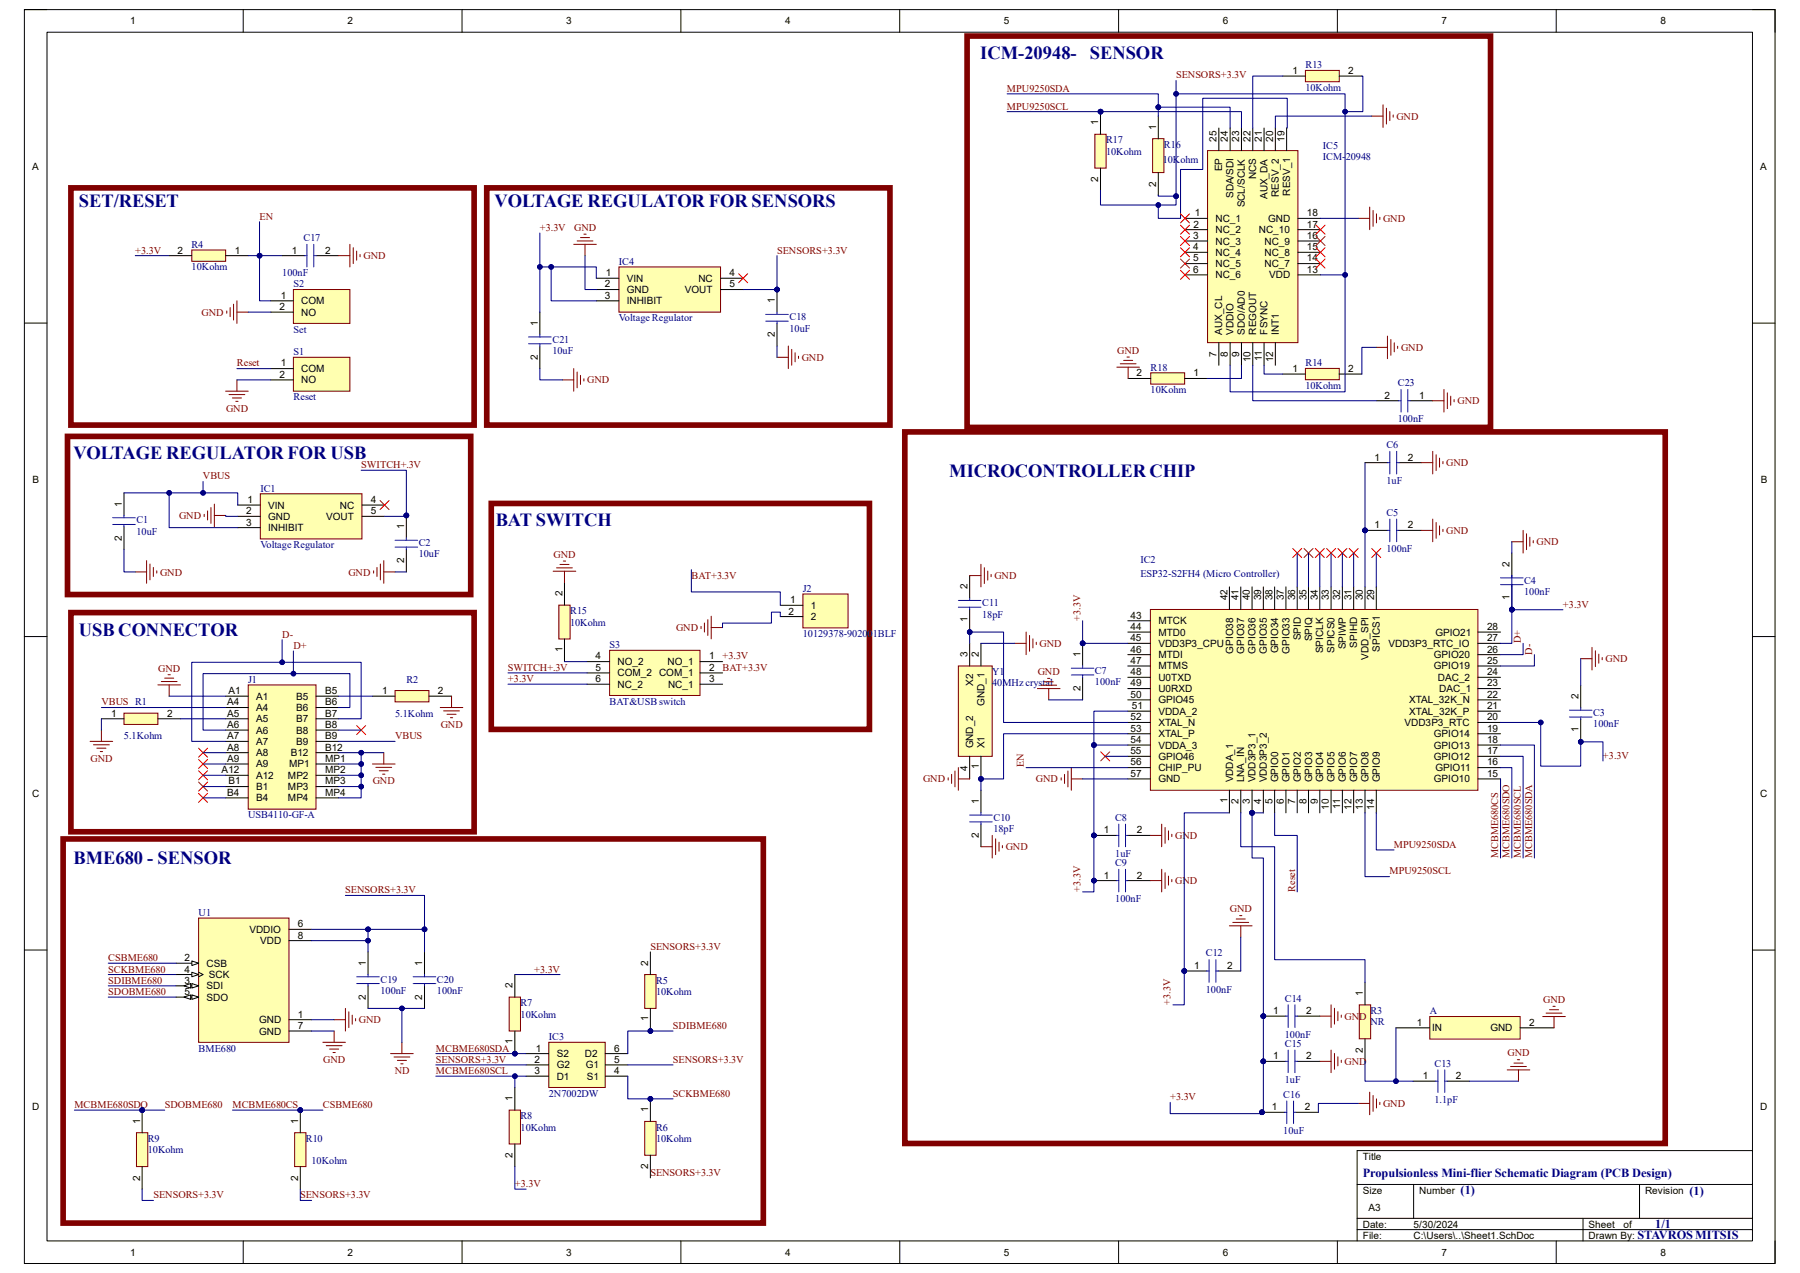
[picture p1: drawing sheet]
<svg xmlns="http://www.w3.org/2000/svg" width="297mm" height="210mm" viewBox="0 0 297 210" stroke-linecap="round" stroke-linejoin="round" font-family="sans-serif">
<defs><g id="words">
<g font-size="3" fill="#000080">
<text x="161.8" y="9.7">ICM-20948-</text>
<text x="179.8" y="9.7">SENSOR</text>
<text x="13" y="34.1">SET/RESET</text>
<text x="81.6" y="34.1">VOLTAGE REGULATOR FOR SENSORS</text>
<text x="12.1" y="75.7">VOLTAGE REGULATOR FOR USB</text>
<text x="156.6" y="78.7">MICROCONTROLLER CHIP</text>
<text x="81.8" y="86.7">BAT SWITCH</text>
<text x="13" y="104.9">USB CONNECTOR</text>
<text x="12.1" y="142.5">BME680 - SENSOR</text>
</g>
<g font-size="2" fill="#000080">
<text x="224.9" y="194.1">Propulsionless Mini-flier Schematic Diagram (PCB Design)</text>
<text x="241" y="197">(1)</text>
<text x="278.8" y="197.1">(1)</text>
<text x="273.1" y="202.6">1/1</text>
<text x="270.2" y="204.5">STAVROS MITSIS</text>
</g>
<g font-size="1.7">
<text x="21.5" y="4">1</text>
<text x="57.4" y="4">2</text>
<text x="93.4" y="4">3</text>
<text x="129.5" y="4">4</text>
<text x="165.7" y="4">5</text>
<text x="201.8" y="4">6</text>
<text x="237.9" y="4">7</text>
<text x="274" y="4">8</text>
<text x="213.3" y="12.2">1</text>
<text x="222.5" y="12.2">2</text>
<text x="181.2" y="20.7" transform="rotate(-90 181.2 20.7)">1</text>
<text x="190.8" y="21.4" transform="rotate(-90 190.8 21.4)">1</text>
<text x="200.7" y="23.4" transform="rotate(-90 200.7 23.4)">25</text>
<text x="202.6" y="23.4" transform="rotate(-90 202.6 23.4)">24</text>
<text x="204.5" y="23.4" transform="rotate(-90 204.5 23.4)">23</text>
<text x="206.3" y="23.4" transform="rotate(-90 206.3 23.4)">22</text>
<text x="208.2" y="23.4" transform="rotate(-90 208.2 23.4)">21</text>
<text x="210.1" y="23.4" transform="rotate(-90 210.1 23.4)">20</text>
<text x="212" y="23.4" transform="rotate(-90 212 23.4)">19</text>
<text x="5.3" y="28">A</text>
<text x="201.7" y="28.3" transform="rotate(-90 201.7 28.3)">EP</text>
<text x="207.3" y="29.6" transform="rotate(-90 207.3 29.6)">NCS</text>
<text x="290.4" y="28">A</text>
<text x="181.2" y="30.1" transform="rotate(-90 181.2 30.1)">2</text>
<text x="190.8" y="30.8" transform="rotate(-90 190.8 30.8)">2</text>
<text x="197.1" y="35.7">1</text>
<text x="203.5" y="32.7" transform="rotate(-90 203.5 32.7)">SDA/SDI</text>
<text x="205.4" y="34.2" transform="rotate(-90 205.4 34.2)">SCL/SCLK</text>
<text x="209.1" y="32.8" transform="rotate(-90 209.1 32.8)">AUX_DA</text>
<text x="211" y="32.5" transform="rotate(-90 211 32.5)">RESV_2</text>
<text x="212.9" y="32.3" transform="rotate(-90 212.9 32.3)">RESV_1</text>
<text x="215.6" y="35.7">18</text>
<text x="29.3" y="41.8">2</text>
<text x="38.7" y="41.8">1</text>
<text x="48.2" y="41.8">1</text>
<text x="53.6" y="41.8">2</text>
<text x="196.9" y="39.4">3</text>
<text x="196.9" y="41.3">4</text>
<text x="196.9" y="37.5">2</text>
<text x="200.6" y="36.6">NC_1</text>
<text x="200.6" y="38.5">NC_2</text>
<text x="200.6" y="40.3">NC_3</text>
<text x="207.7" y="38.5">NC_10</text>
<text x="208.7" y="40.3">NC_9</text>
<text x="209.3" y="36.6">GND</text>
<text x="215.6" y="37.5">17</text>
<text x="215.6" y="39.4">16</text>
<text x="215.6" y="41.3">15</text>
<text x="99.8" y="47.4">2</text>
<text x="100" y="45.6">1</text>
<text x="103.4" y="46.5">VIN</text>
<text x="115.2" y="46.5">NC</text>
<text x="120.4" y="45.6">4</text>
<text x="120.4" y="47.4">5</text>
<text x="196.9" y="43.1">5</text>
<text x="196.9" y="45">6</text>
<text x="200.6" y="42.2">NC_4</text>
<text x="200.6" y="44.1">NC_5</text>
<text x="200.6" y="45.9">NC_6</text>
<text x="208.7" y="42.2">NC_8</text>
<text x="208.7" y="44.1">NC_7</text>
<text x="209.4" y="45.9">VDD</text>
<text x="215.6" y="43.1">14</text>
<text x="215.6" y="45">13</text>
<text x="46.1" y="51.1">2</text>
<text x="46.3" y="49.3">1</text>
<text x="49.7" y="50.2">COM</text>
<text x="49.7" y="52.1">NO</text>
<text x="88.7" y="53.7" transform="rotate(-90 88.7 53.7)">1</text>
<text x="99.8" y="49.3">3</text>
<text x="103.4" y="48.3">GND</text>
<text x="103.4" y="50.2">INHIBIT</text>
<text x="113" y="48.3">VOUT</text>
<text x="127.8" y="50" transform="rotate(-90 127.8 50)">1</text>
<text x="88.7" y="59.4" transform="rotate(-90 88.7 59.4)">2</text>
<text x="127.8" y="55.7" transform="rotate(-90 127.8 55.7)">2</text>
<text x="200.7" y="58.9" transform="rotate(-90 200.7 58.9)">7</text>
<text x="201.7" y="55.2" transform="rotate(-90 201.7 55.2)">AUX_CL</text>
<text x="202.6" y="58.9" transform="rotate(-90 202.6 58.9)">8</text>
<text x="203.5" y="55.2" transform="rotate(-90 203.5 55.2)">VDDIO</text>
<text x="204.5" y="58.9" transform="rotate(-90 204.5 58.9)">9</text>
<text x="205.4" y="55.2" transform="rotate(-90 205.4 55.2)">SDO/AD0</text>
<text x="206.3" y="59.8" transform="rotate(-90 206.3 59.8)">10</text>
<text x="207.3" y="55.2" transform="rotate(-90 207.3 55.2)">REGOUT</text>
<text x="208.2" y="59.6" transform="rotate(-90 208.2 59.6)">11</text>
<text x="209.1" y="55.2" transform="rotate(-90 209.1 55.2)">FSYNC</text>
<text x="210.1" y="59.8" transform="rotate(-90 210.1 59.8)">12</text>
<text x="211" y="55.2" transform="rotate(-90 211 55.2)">INT1</text>
<text x="46.1" y="62.3">2</text>
<text x="46.3" y="60.5">1</text>
<text x="49.7" y="61.4">COM</text>
<text x="49.7" y="63.2">NO</text>
<text x="187.5" y="62.1">2</text>
<text x="196.9" y="62.1">1</text>
<text x="213.3" y="61.4">1</text>
<text x="222.5" y="61.4">2</text>
<text x="228.5" y="65.8">2</text>
<text x="234.1" y="65.8">1</text>
<text x="226.8" y="76">1</text>
<text x="232.3" y="76">2</text>
<text x="5.4" y="79.8">B</text>
<text x="20.1" y="83.6" transform="rotate(-90 20.1 83.6)">1</text>
<text x="40.9" y="83">1</text>
<text x="44.2" y="83.9">VIN</text>
<text x="56.1" y="83.9">NC</text>
<text x="61.2" y="83">4</text>
<text x="290.5" y="79.8">B</text>
<text x="20.1" y="89.2" transform="rotate(-90 20.1 89.2)">2</text>
<text x="40.6" y="86.7">3</text>
<text x="40.6" y="84.8">2</text>
<text x="44.2" y="85.8">GND</text>
<text x="44.2" y="87.6">INHIBIT</text>
<text x="53.8" y="85.8">VOUT</text>
<text x="61.2" y="84.8">5</text>
<text x="66.7" y="87.3" transform="rotate(-90 66.7 87.3)">1</text>
<text x="226.8" y="87.2">1</text>
<text x="232.3" y="87.2">2</text>
<text x="66.7" y="93" transform="rotate(-90 66.7 93)">2</text>
<text x="249.1" y="93.5" transform="rotate(-90 249.1 93.5)">2</text>
<text x="92.8" y="98.3" transform="rotate(-90 92.8 98.3)">2</text>
<text x="130.1" y="101.4">2</text>
<text x="130.4" y="99.5">1</text>
<text x="133.8" y="100.5">1</text>
<text x="159.6" y="97.2" transform="rotate(-90 159.6 97.2)">2</text>
<text x="202.5" y="99.1" transform="rotate(-90 202.5 99.1)">42</text>
<text x="204.4" y="99.1" transform="rotate(-90 204.4 99.1)">41</text>
<text x="206.2" y="99.1" transform="rotate(-90 206.2 99.1)">40</text>
<text x="208.1" y="99.1" transform="rotate(-90 208.1 99.1)">39</text>
<text x="210" y="99.1" transform="rotate(-90 210 99.1)">38</text>
<text x="211.8" y="99.1" transform="rotate(-90 211.8 99.1)">37</text>
<text x="213.7" y="99.1" transform="rotate(-90 213.7 99.1)">36</text>
<text x="215.6" y="99.1" transform="rotate(-90 215.6 99.1)">35</text>
<text x="217.4" y="99.1" transform="rotate(-90 217.4 99.1)">34</text>
<text x="219.3" y="99.1" transform="rotate(-90 219.3 99.1)">33</text>
<text x="221.1" y="99.1" transform="rotate(-90 221.1 99.1)">32</text>
<text x="223" y="99.1" transform="rotate(-90 223 99.1)">31</text>
<text x="224.9" y="99.1" transform="rotate(-90 224.9 99.1)">30</text>
<text x="226.7" y="99.1" transform="rotate(-90 226.7 99.1)">29</text>
<text x="249.1" y="98.9" transform="rotate(-90 249.1 98.9)">1</text>
<text x="92.8" y="107.5" transform="rotate(-90 92.8 107.5)">1</text>
<text x="133.8" y="102.3">2</text>
<text x="159.6" y="102.7" transform="rotate(-90 159.6 102.7)">1</text>
<text x="186.5" y="105.8">45</text>
<text x="186.6" y="107.7">46</text>
<text x="186.6" y="103.9">44</text>
<text x="186.6" y="102.1">43</text>
<text x="191.1" y="106.7">VDD3P3_CPU</text>
<text x="191.1" y="104.9">MTD0</text>
<text x="191.1" y="103">MTCK</text>
<text x="203.5" y="107.8" transform="rotate(-90 203.5 107.8)">GPIO38</text>
<text x="205.3" y="107.8" transform="rotate(-90 205.3 107.8)">GPIO37</text>
<text x="207.2" y="107.8" transform="rotate(-90 207.2 107.8)">GPIO36</text>
<text x="209" y="107.8" transform="rotate(-90 209 107.8)">GPIO35</text>
<text x="210.9" y="107.8" transform="rotate(-90 210.9 107.8)">GPIO34</text>
<text x="212.8" y="107.8" transform="rotate(-90 212.8 107.8)">GPIO33</text>
<text x="214.6" y="105.7" transform="rotate(-90 214.6 105.7)">SPID</text>
<text x="216.5" y="105.8" transform="rotate(-90 216.5 105.8)">SPIQ</text>
<text x="218.4" y="107.8" transform="rotate(-90 218.4 107.8)">SPICLK</text>
<text x="220.2" y="107.7" transform="rotate(-90 220.2 107.7)">SPICS0</text>
<text x="222.1" y="107.1" transform="rotate(-90 222.1 107.1)">SPIWP</text>
<text x="223.9" y="106.8" transform="rotate(-90 223.9 106.8)">SPIHD</text>
<text x="227.7" y="107.5" transform="rotate(-90 227.7 107.5)">SPICS1</text>
<text x="229.1" y="106.7">VDD3P3_RTC_IO</text>
<text x="236.9" y="104.9">GPIO21</text>
<text x="245.4" y="107.7">26</text>
<text x="245.4" y="105.8">27</text>
<text x="245.4" y="103.9">28</text>
<text x="98.3" y="108.8">4</text>
<text x="98.3" y="110.7">5</text>
<text x="98.3" y="112.5">6</text>
<text x="101.9" y="109.7">NO_2</text>
<text x="101.9" y="111.6">COM_2 COM_1</text>
<text x="101.9" y="113.5">NC_2</text>
<text x="110.2" y="109.7">NO_1</text>
<text x="110.2" y="113.5">NC_1</text>
<text x="117" y="108.8">1</text>
<text x="117" y="110.7">2</text>
<text x="117" y="112.5">3</text>
<text x="159.6" y="108.4" transform="rotate(-90 159.6 108.4)">3</text>
<text x="160.6" y="113.1" transform="rotate(-90 160.6 113.1)">X2</text>
<text x="161.5" y="108.4" transform="rotate(-90 161.5 108.4)">2</text>
<text x="178.3" y="108.4" transform="rotate(-90 178.3 108.4)">1</text>
<text x="186.6" y="113.2">49</text>
<text x="186.6" y="111.4">48</text>
<text x="186.6" y="109.5">47</text>
<text x="191.1" y="112.3">U0TXD</text>
<text x="191.1" y="110.4">MTMS</text>
<text x="191.1" y="108.6">MTDI</text>
<text x="225.8" y="108.8" transform="rotate(-90 225.8 108.8)">VDD_SPI</text>
<text x="236.6" y="110.4">GPIO19</text>
<text x="236.6" y="108.6">GPIO20</text>
<text x="237.3" y="112.3">DAC_2</text>
<text x="245.4" y="113.2">23</text>
<text x="245.4" y="111.4">24</text>
<text x="245.4" y="109.5">25</text>
<text x="18.3" y="118.2">1</text>
<text x="27.6" y="118.2">2</text>
<text x="37.5" y="116.4">A4</text>
<text x="37.5" y="118.2">A5</text>
<text x="37.7" y="114.5">A1</text>
<text x="42.2" y="115.4">A1</text>
<text x="42.2" y="117.3">A4</text>
<text x="42.2" y="119.2">A5</text>
<text x="48.9" y="115.4">B5</text>
<text x="48.9" y="117.3">B6</text>
<text x="48.9" y="119.2">B7</text>
<text x="53.6" y="114.5">B5</text>
<text x="53.6" y="116.4">B6</text>
<text x="53.6" y="118.2">B7</text>
<text x="63.1" y="114.5">1</text>
<text x="72.3" y="114.5">2</text>
<text x="162.4" y="116.4" transform="rotate(-90 162.4 116.4)">GND_1</text>
<text x="178.3" y="114" transform="rotate(-90 178.3 114)">2</text>
<text x="186.6" y="118.8">52</text>
<text x="186.6" y="115.1">50</text>
<text x="186.8" y="117">51</text>
<text x="191.1" y="119.8">XTAL_N</text>
<text x="191.1" y="117.9">VDDA_2</text>
<text x="191.1" y="116">GPIO45</text>
<text x="191.1" y="114.2">U0RXD</text>
<text x="231.8" y="119.8">VDD3P3_RTC</text>
<text x="232.5" y="116">XTAL_32K_N</text>
<text x="232.5" y="117.9">XTAL_32K_P</text>
<text x="237.5" y="114.2">DAC_1</text>
<text x="245.4" y="118.8">20</text>
<text x="245.4" y="117">21</text>
<text x="245.4" y="115.1">22</text>
<text x="260.5" y="115.3" transform="rotate(-90 260.5 115.3)">2</text>
<text x="37.5" y="120.1">A6</text>
<text x="37.5" y="122">A7</text>
<text x="37.5" y="123.8">A8</text>
<text x="37.5" y="125.7">A9</text>
<text x="42.2" y="121">A6</text>
<text x="42.2" y="122.9">A7</text>
<text x="42.2" y="124.8">A8</text>
<text x="48" y="124.8">B12</text>
<text x="48.9" y="121">B8</text>
<text x="48.9" y="122.9">B9</text>
<text x="53.6" y="120.1">B8</text>
<text x="53.6" y="122">B9</text>
<text x="53.6" y="123.8">B12</text>
<text x="53.6" y="125.7">MP1</text>
<text x="160.6" y="123.5" transform="rotate(-90 160.6 123.5)">GND_2</text>
<text x="162.4" y="123.5" transform="rotate(-90 162.4 123.5)">X1</text>
<text x="186.5" y="124.4">55</text>
<text x="186.6" y="122.6">54</text>
<text x="186.6" y="120.7">53</text>
<text x="191.1" y="125.3">GPIO46</text>
<text x="191.1" y="123.5">VDDA_3</text>
<text x="191.1" y="121.6">XTAL_P</text>
<text x="236.6" y="125.3">GPIO12</text>
<text x="236.6" y="123.5">GPIO13</text>
<text x="236.6" y="121.6">GPIO14</text>
<text x="245.4" y="124.4">17</text>
<text x="245.4" y="122.6">18</text>
<text x="245.4" y="120.7">19</text>
<text x="260.5" y="120.8" transform="rotate(-90 260.5 120.8)">1</text>
<text x="5.3" y="131.5">C</text>
<text x="36.6" y="127.6">A12</text>
<text x="37.5" y="131.3">B4</text>
<text x="37.7" y="129.4">B1</text>
<text x="42.2" y="126.6">A9</text>
<text x="42.2" y="128.5">A12</text>
<text x="42.2" y="130.3">B1</text>
<text x="47.5" y="128.5">MP2</text>
<text x="47.5" y="130.3">MP3</text>
<text x="47.7" y="126.6">MP1</text>
<text x="53.6" y="127.6">MP2</text>
<text x="53.6" y="129.4">MP3</text>
<text x="53.6" y="131.3">MP4</text>
<text x="159.6" y="127.1" transform="rotate(-90 159.6 127.1)">4</text>
<text x="161.5" y="126.9" transform="rotate(-90 161.5 126.9)">1</text>
<text x="186.6" y="128.1">57</text>
<text x="186.6" y="126.3">56</text>
<text x="191.1" y="129.1">GND</text>
<text x="191.1" y="127.2">CHIP_PU</text>
<text x="203.5" y="129.1" transform="rotate(-90 203.5 129.1)">VDDA_1</text>
<text x="205.3" y="129.1" transform="rotate(-90 205.3 129.1)">LNA_IN</text>
<text x="207.2" y="129.1" transform="rotate(-90 207.2 129.1)">VDD3P3_1</text>
<text x="209" y="129.1" transform="rotate(-90 209 129.1)">VDD3P3_2</text>
<text x="210.9" y="129.1" transform="rotate(-90 210.9 129.1)">GPIO0</text>
<text x="212.8" y="129.1" transform="rotate(-90 212.8 129.1)">GPIO1</text>
<text x="214.6" y="129.1" transform="rotate(-90 214.6 129.1)">GPIO2</text>
<text x="216.5" y="129.1" transform="rotate(-90 216.5 129.1)">GPIO3</text>
<text x="218.4" y="129.1" transform="rotate(-90 218.4 129.1)">GPIO4</text>
<text x="220.2" y="129.1" transform="rotate(-90 220.2 129.1)">GPIO5</text>
<text x="222.1" y="129.1" transform="rotate(-90 222.1 129.1)">GPIO6</text>
<text x="223.9" y="129.1" transform="rotate(-90 223.9 129.1)">GPIO7</text>
<text x="225.8" y="129.1" transform="rotate(-90 225.8 129.1)">GPIO8</text>
<text x="227.7" y="129.1" transform="rotate(-90 227.7 129.1)">GPIO9</text>
<text x="236.6" y="129.1">GPIO10</text>
<text x="236.9" y="127.2">GPIO11</text>
<text x="245.4" y="128.1">15</text>
<text x="245.4" y="126.3">16</text>
<text x="290.4" y="131.5">C</text>
<text x="42.2" y="132.2">B4</text>
<text x="47.5" y="132.2">MP4</text>
<text x="161.5" y="132.6" transform="rotate(-90 161.5 132.6)">1</text>
<text x="182.1" y="137.5">1</text>
<text x="187.6" y="137.5">2</text>
<text x="202.5" y="132.5" transform="rotate(-90 202.5 132.5)">1</text>
<text x="204.4" y="132.7" transform="rotate(-90 204.4 132.7)">2</text>
<text x="206.2" y="132.7" transform="rotate(-90 206.2 132.7)">3</text>
<text x="208.1" y="132.7" transform="rotate(-90 208.1 132.7)">4</text>
<text x="210" y="132.7" transform="rotate(-90 210 132.7)">5</text>
<text x="211.8" y="132.7" transform="rotate(-90 211.8 132.7)">6</text>
<text x="213.7" y="132.7" transform="rotate(-90 213.7 132.7)">7</text>
<text x="215.6" y="132.7" transform="rotate(-90 215.6 132.7)">8</text>
<text x="217.4" y="132.7" transform="rotate(-90 217.4 132.7)">9</text>
<text x="219.3" y="133.6" transform="rotate(-90 219.3 133.6)">10</text>
<text x="221.1" y="133.4" transform="rotate(-90 221.1 133.4)">11</text>
<text x="223" y="133.6" transform="rotate(-90 223 133.6)">12</text>
<text x="224.9" y="133.6" transform="rotate(-90 224.9 133.6)">13</text>
<text x="226.7" y="133.6" transform="rotate(-90 226.7 133.6)">14</text>
<text x="161.5" y="138.3" transform="rotate(-90 161.5 138.3)">2</text>
<text x="182.1" y="144.9">1</text>
<text x="187.6" y="144.9">2</text>
<text x="41.1" y="153.9">VDDIO</text>
<text x="42.9" y="155.8">VDD</text>
<text x="49.1" y="153">6</text>
<text x="49.1" y="154.9">8</text>
<text x="30.4" y="158.6">2</text>
<text x="30.4" y="160.4">4</text>
<text x="34.1" y="159.5">CSB</text>
<text x="34.5" y="161.4">SCK</text>
<text x="60.4" y="159.3" transform="rotate(-90 60.4 159.3)">1</text>
<text x="69.7" y="159.3" transform="rotate(-90 69.7 159.3)">1</text>
<text x="107" y="159.3" transform="rotate(-90 107 159.3)">2</text>
<text x="197" y="159.9">1</text>
<text x="202.5" y="159.9">2</text>
<text x="30.4" y="162.3">3</text>
<text x="30.4" y="164.2">5</text>
<text x="34.1" y="163.2">SDI</text>
<text x="34.1" y="165.1">SDO</text>
<text x="49.1" y="167.9">1</text>
<text x="60.4" y="165" transform="rotate(-90 60.4 165)">2</text>
<text x="69.7" y="165" transform="rotate(-90 69.7 165)">2</text>
<text x="84.6" y="163" transform="rotate(-90 84.6 163)">2</text>
<text x="210.1" y="167.3">1</text>
<text x="215.5" y="167.3">2</text>
<text x="224.9" y="164.3" transform="rotate(-90 224.9 164.3)">1</text>
<text x="42.8" y="168.8">GND</text>
<text x="42.8" y="170.7">GND</text>
<text x="49.1" y="169.8">7</text>
<text x="84.6" y="172.2" transform="rotate(-90 84.6 172.2)">1</text>
<text x="88.4" y="173.5">1</text>
<text x="101.3" y="173.5">6</text>
<text x="107" y="168.5" transform="rotate(-90 107 168.5)">1</text>
<text x="224.9" y="173.7" transform="rotate(-90 224.9 173.7)">2</text>
<text x="233.8" y="169.2">1</text>
<text x="236.3" y="170.1">IN</text>
<text x="245.9" y="170.1">GND</text>
<text x="252.3" y="169.2">2</text>
<text x="88.2" y="177.2">3</text>
<text x="88.2" y="175.3">2</text>
<text x="91.9" y="174.4">S2</text>
<text x="91.9" y="176.3">G2</text>
<text x="91.9" y="178.1">D1</text>
<text x="96.5" y="174.4">D2</text>
<text x="96.6" y="176.3">G1</text>
<text x="96.8" y="178.1">S1</text>
<text x="101.3" y="175.3">5</text>
<text x="101.3" y="177.2">4</text>
<text x="210.1" y="174.8">1</text>
<text x="215.5" y="174.8">2</text>
<text x="234.8" y="178">1</text>
<text x="240.2" y="178">2</text>
<text x="5.3" y="183.2">D</text>
<text x="23.1" y="185.4" transform="rotate(-90 23.1 185.4)">1</text>
<text x="49.2" y="185.4" transform="rotate(-90 49.2 185.4)">1</text>
<text x="84.6" y="181.7" transform="rotate(-90 84.6 181.7)">1</text>
<text x="107" y="183.5" transform="rotate(-90 107 183.5)">1</text>
<text x="209.8" y="183.2">1</text>
<text x="215.3" y="183.2">2</text>
<text x="290.4" y="183.2">D</text>
<text x="84.6" y="191" transform="rotate(-90 84.6 191)">2</text>
<text x="224.9" y="191.3">Title</text>
<text x="23.1" y="194.8" transform="rotate(-90 23.1 194.8)">2</text>
<text x="49.2" y="194.8" transform="rotate(-90 49.2 194.8)">2</text>
<text x="107" y="192.9" transform="rotate(-90 107 192.9)">2</text>
<text x="224.9" y="196.9">Size</text>
<text x="234.2" y="196.9">Number</text>
<text x="271.4" y="196.9">Revision</text>
<text x="224.9" y="202.5">Date:</text>
<text x="225.8" y="199.7">A3</text>
<text x="233.3" y="202.5">5/30/2024</text>
<text x="262.1" y="202.5">Sheet</text>
<text x="267.9" y="202.5">of</text>
<text x="21.5" y="207.2">1</text>
<text x="57.4" y="207.2">2</text>
<text x="93.4" y="207.2">3</text>
<text x="129.5" y="207.2">4</text>
<text x="165.7" y="207.2">5</text>
<text x="201.8" y="207.2">6</text>
<text x="224.9" y="204.4">File:</text>
<text x="233.3" y="204.4">C:\Users\..\Sheet1.SchDoc</text>
<text x="237.9" y="207.2">7</text>
<text x="262.1" y="204.4">Drawn By:</text>
<text x="274" y="207.2">8</text>
</g>
<g font-size="1.7" fill="#000080">
<text x="215.4" y="11.3">R13</text>
<text x="215.4" y="15">10Kohm</text>
<text x="182.5" y="23.7">R17</text>
<text x="182.5" y="25.5">10Kohm</text>
<text x="191.9" y="26.9">10Kohm</text>
<text x="192.1" y="24.4">R16</text>
<text x="218.3" y="24.5">IC5</text>
<text x="218.3" y="26.4">ICM-20948</text>
<text x="31.6" y="40.9">R4</text>
<text x="50.1" y="39.8">C17</text>
<text x="31.6" y="44.6">10Kohm</text>
<text x="46.6" y="45.6">100nF</text>
<text x="48.4" y="47.4">S2</text>
<text x="102.1" y="43.7">IC4</text>
<text x="102.1" y="53">Voltage Regulator</text>
<text x="130.3" y="52.8">C18</text>
<text x="48.4" y="58.6">S1</text>
<text x="48.4" y="54.9">Set</text>
<text x="91.1" y="56.6">C21</text>
<text x="91.1" y="58.4">10uF</text>
<text x="130.3" y="54.7">10uF</text>
<text x="189.9" y="61.2">R18</text>
<text x="189.9" y="64.9">10Kohm</text>
<text x="215.4" y="60.4">R14</text>
<text x="215.4" y="64.1">10Kohm</text>
<text x="230.6" y="63.7">C23</text>
<text x="48.4" y="66">Reset</text>
<text x="230.6" y="69.7">100nF</text>
<text x="228.8" y="73.9">C6</text>
<text x="43" y="81.1">IC1</text>
<text x="228.8" y="79.9">1uF</text>
<text x="22.5" y="86.4">C1</text>
<text x="22.5" y="88.2">10uF</text>
<text x="228.8" y="85.1">C5</text>
<text x="43" y="90.4">Voltage Regulator</text>
<text x="69.1" y="90.1">C2</text>
<text x="69.1" y="91.9">10uF</text>
<text x="188.2" y="92.9">IC2</text>
<text x="188.2" y="95.1">ESP32-S2FH4 (Micro Controller)</text>
<text x="228.8" y="91.1">100nF</text>
<text x="94.1" y="101.3">R15</text>
<text x="132.5" y="97.7">J2</text>
<text x="162.1" y="100">C11</text>
<text x="162.1" y="101.9">18pF</text>
<text x="251.5" y="96.3">C4</text>
<text x="251.5" y="98.1">100nF</text>
<text x="94.1" y="103.2">10Kohm</text>
<text x="100.6" y="106.9">S3</text>
<text x="132.5" y="105.1">10129378-902001BLF</text>
<text x="40.9" y="112.6">J1</text>
<text x="67.1" y="112.6">R2</text>
<text x="163.7" y="111.4">Y1</text>
<text x="163.7" y="113.2">40MHz crystal</text>
<text x="180.7" y="111.2">C7</text>
<text x="180.7" y="113.1">100nF</text>
<text x="65.2" y="118.2">5.1Kohm</text>
<text x="100.6" y="116.2">BAT&amp;USB switch</text>
<text x="262.9" y="118.1">C3</text>
<text x="262.9" y="120">100nF</text>
<text x="20.4" y="122">5.1Kohm</text>
<text x="40.9" y="135">USB4110-GF-A</text>
<text x="163.9" y="135.4">C10</text>
<text x="163.9" y="137.3">18pF</text>
<text x="184" y="135.4">C8</text>
<text x="184" y="141.4">1uF</text>
<text x="184" y="142.9">C9</text>
<text x="184" y="148.8">100nF</text>
<text x="32.8" y="151.1">U1</text>
<text x="199" y="157.8">C12</text>
<text x="62.8" y="162.1">C19</text>
<text x="62.8" y="164">100nF</text>
<text x="72.1" y="162.1">C20</text>
<text x="72.1" y="164">100nF</text>
<text x="85.9" y="166">R7</text>
<text x="85.9" y="167.9">10Kohm</text>
<text x="108.2" y="162.3">R5</text>
<text x="108.2" y="164.2">10Kohm</text>
<text x="199" y="163.7">100nF</text>
<text x="212" y="165.2">C14</text>
<text x="226.1" y="167.3">R3</text>
<text x="235.9" y="167.3">A</text>
<text x="32.8" y="173.5">BME680</text>
<text x="90.6" y="171.6">IC3</text>
<text x="212" y="171.2">100nF</text>
<text x="212" y="172.7">C15</text>
<text x="226.1" y="169.2">NR</text>
<text x="212" y="178.6">1uF</text>
<text x="236.7" y="176">C13</text>
<text x="85.9" y="184.7">R8</text>
<text x="90.6" y="180.9">2N7002DW</text>
<text x="211.8" y="181.1">C16</text>
<text x="236.7" y="181.9">1.1pF</text>
<text x="24.4" y="188.4">R9</text>
<text x="24.4" y="190.2">10Kohm</text>
<text x="50.5" y="188.4">R10</text>
<text x="85.9" y="186.5">10Kohm</text>
<text x="108.2" y="186.5">R6</text>
<text x="108.2" y="188.4">10Kohm</text>
<text x="211.8" y="187.1">10uF</text>
<text x="51.4" y="192.1">10Kohm</text>
</g>
<g font-size="1.7" fill="#800000">
<text x="166.2" y="15.1">MPU9250SDA</text>
<text x="194.1" y="12.9">SENSORS+3.3V</text>
<text x="166.2" y="18.1">MPU9250SCL</text>
<text x="230.4" y="19.7">GND</text>
<text x="22.3" y="41.8">+3.3V</text>
<text x="42.8" y="36.2">EN</text>
<text x="89.1" y="38.1">+3.3V</text>
<text x="94.7" y="38.1">GND</text>
<text x="128.2" y="41.8">SENSORS+3.3V</text>
<text x="228.2" y="36.6">GND</text>
<text x="60" y="42.8">GND</text>
<text x="33.3" y="52.1">GND</text>
<text x="132.3" y="59.5">GND</text>
<text x="184.4" y="58.4">GND</text>
<text x="231.2" y="57.9">GND</text>
<text x="39.1" y="60.5">Reset</text>
<text x="96.9" y="63.2">GND</text>
<text x="37.3" y="67.9">GND</text>
<text x="240.5" y="66.7">GND</text>
<text x="59.6" y="77.2">SWITCH+.3V</text>
<text x="238.6" y="76.9">GND</text>
<text x="33.5" y="79.1">VBUS</text>
<text x="29.5" y="85.6">GND</text>
<text x="238.6" y="88.1">GND</text>
<text x="253.5" y="90">GND</text>
<text x="26.4" y="95">GND</text>
<text x="57.5" y="95">GND</text>
<text x="91.4" y="92">GND</text>
<text x="114.1" y="95.5">BAT+3.3V</text>
<text x="164.1" y="95.5">GND</text>
<text x="257.9" y="100.2">+3.3V</text>
<text x="46.6" y="105.2">D-</text>
<text x="48.4" y="107.1">D+</text>
<text x="111.5" y="104.1">GND</text>
<text x="171.5" y="106.7">GND</text>
<text x="178.3" y="102.4" transform="rotate(-90 178.3 102.4)">+3.3V</text>
<text x="250.9" y="106.1" transform="rotate(-90 250.9 106.1)">D+</text>
<text x="252.8" y="108" transform="rotate(-90 252.8 108)">D-</text>
<text x="26.1" y="110.8">GND</text>
<text x="83.8" y="110.7">SWITCH+.3V</text>
<text x="83.8" y="112.5">+3.3V</text>
<text x="119.2" y="110.7">BAT+3.3V</text>
<text x="119.2" y="108.8">+3.3V</text>
<text x="171.2" y="111.4">GND</text>
<text x="264.9" y="109.3">GND</text>
<text x="16.7" y="116.4">VBUS R1</text>
<text x="14.9" y="125.7">GND</text>
<text x="65.2" y="122">VBUS</text>
<text x="72.7" y="120.1">GND</text>
<text x="264.5" y="125.2">+3.3V</text>
<text x="61.5" y="129.4">GND</text>
<text x="152.3" y="129.1">GND</text>
<text x="168.9" y="126.6" transform="rotate(-90 168.9 126.6)">EN</text>
<text x="170.9" y="129.1">GND</text>
<text x="165.9" y="140.3">GND</text>
<text x="193.9" y="138.4">GND</text>
<text x="230" y="139.9">MPU9250SDA</text>
<text x="247.2" y="141.6" transform="rotate(-90 247.2 141.6)">MCBME680CS</text>
<text x="249.1" y="141.6" transform="rotate(-90 249.1 141.6)">MCBME680SDO</text>
<text x="250.9" y="141.6" transform="rotate(-90 250.9 141.6)">MCBME680SCL</text>
<text x="252.8" y="141.6" transform="rotate(-90 252.8 141.6)">MCBME680SDA</text>
<text x="57" y="147.4">SENSORS+3.3V</text>
<text x="178.3" y="147.1" transform="rotate(-90 178.3 147.1)">+3.3V</text>
<text x="193.9" y="145.8">GND</text>
<text x="213.7" y="147.1" transform="rotate(-90 213.7 147.1)">Reset</text>
<text x="229.3" y="144.3">MPU9250SCL</text>
<text x="202.9" y="150.5">GND</text>
<text x="17.9" y="158.5">CSBME680</text>
<text x="17.9" y="160.4">SCKBME680</text>
<text x="88.1" y="160.4">+3.3V</text>
<text x="107.3" y="156.7">SENSORS+3.3V</text>
<text x="17.9" y="162.3">SDIBME680</text>
<text x="17.9" y="164.2">SDOBME680</text>
<text x="193.2" y="165.8" transform="rotate(-90 193.2 165.8)">+3.3V</text>
<text x="254.6" y="165.5">GND</text>
<text x="59.2" y="168.8">GND</text>
<text x="71.9" y="173.5">MCBME680SDA</text>
<text x="111" y="169.8">SDIBME680</text>
<text x="221.9" y="168.2">GND</text>
<text x="53.3" y="175.3">GND</text>
<text x="65.2" y="177.2">ND</text>
<text x="71.9" y="175.3">SENSORS+3.3V</text>
<text x="71.9" y="177.2">MCBME680SCL</text>
<text x="111" y="175.3">SENSORS+3.3V</text>
<text x="221.9" y="175.7">GND</text>
<text x="248.8" y="174.3">GND</text>
<text x="12.3" y="182.8">MCBME680SDO</text>
<text x="27.2" y="182.8">SDOBME680</text>
<text x="38.4" y="182.8">MCBME680CS</text>
<text x="53.3" y="182.8">CSBME680</text>
<text x="111" y="180.9">SCKBME680</text>
<text x="193.1" y="181.5">+3.3V</text>
<text x="228.2" y="182.6">GND</text>
<text x="25.3" y="197.7">SENSORS+3.3V</text>
<text x="49.5" y="197.7">SENSORS+3.3V</text>
<text x="85" y="195.8">+3.3V</text>
<text x="107.3" y="194">SENSORS+3.3V</text>
</g>
</g></defs>
<path d="M4 1.6h288.9v206.8h-288.9z" fill="none" stroke="#000" stroke-width=".17"/>
<path d="M7.8 5.3h281.4v199.4h-281.4z" fill-rule="evenodd" fill="#fff"/>
<g fill="none" stroke="#000" stroke-width=".17">
<path d="M4 1.6h3.7M7.8 5.3h281.4v199.4h-281.4zM40.1 1.6v3.7M76.2 1.6v3.7M112.3 1.6v3.7M148.5 1.6v3.7M184.6 1.6v3.7M220.7 1.6v3.7M256.8 1.6v3.7M289.2 1.6h3.7v3.7M4 53.3h3.7M289.2 53.3h3.7"/>
<path d="M4 105h3.8M289.2 105h3.7M4 156.7h3.8M289.2 156.7h3.7M223.9 195.4h65.3M233.3 195.4v5.6M270.5 195.4v5.6M289.2 189.8h-65.3v14.9M40.1 204.7v3.7M76.2 204.7v3.7M112.4 204.7v3.7M148.5 204.7v3.7"/>
<path d="M184.6 204.7v3.7M220.7 204.7v3.7M223.9 201h65.3M223.9 202.9h65.3M256.8 204.7v3.7M261.2 201v3.7M292.9 204.7v3.7"/>
</g>
<circle cx="206.6" cy="134.1" r=".37" fill="#000080"/>
<circle cx="206.6" cy="134.1" r=".37" fill="none" stroke="#000080" stroke-width=".17"/>
<path d="M189.8 100.6h54.1v29.8h-54.1z" fill-rule="evenodd" fill="#ffffb0"/>
<path d="M189.8 100.6h54.1v29.8h-54.1z" fill="none" stroke="#800000" stroke-width=".17"/>
<path d="M202.9 130.4v3.7M204.7 130.4v3.7M206.6 130.4v3.7" fill="none" stroke="#000" stroke-width=".17"/>
<circle cx="206.6" cy="134.1" r=".37" fill="#000080"/>
<circle cx="206.6" cy="134.1" r=".37" fill="none" stroke="#000080" stroke-width=".17"/>
<g fill="none" stroke="#000" stroke-width=".17">
<path d="M202.9 96.8v3.8M204.7 96.8v3.8M206.6 96.8v3.8M208.5 96.8v3.8M210.3 96.8v3.8M212.2 96.8v3.8M214 96.8v3.8M215.9 96.8v3.8M217.8 96.8v3.8M219.6 96.8v3.8M221.5 96.8v3.8M223.4 96.8v3.8"/>
<path d="M225.2 96.8v3.8M227.1 96.8v3.8M186.1 119.2h3.7M186.1 117.3h3.7M186.1 115.5h3.7M186.1 113.6h3.7M186.1 111.7h3.7M186.1 109.9h3.7M186.1 108h3.7M186.1 106.1h3.7M186.1 104.3h3.7M186.1 102.4h3.7"/>
<path d="M243.9 119.2h3.7M243.9 117.3h3.7M243.9 115.5h3.7M243.9 113.6h3.7M243.9 111.7h3.7M243.9 109.9h3.7M243.9 108h3.7M243.9 106.1h3.7M243.9 104.3h3.7M186.1 128.5h3.7M186.1 126.6h3.7M186.1 124.8h3.7"/>
<path d="M186.1 122.9h3.7M186.1 121.1h3.7M208.5 130.4v3.7M210.3 130.4v3.7M212.2 130.4v3.7M214 130.4v3.7M215.9 130.4v3.7M217.8 130.4v3.7M219.6 130.4v3.7M221.5 130.4v3.7M223.4 130.4v3.7M225.2 130.4v3.7"/>
<path d="M227.1 130.4v3.7M243.9 128.5h3.7M243.9 126.6h3.7M243.9 124.8h3.7M243.9 122.9h3.7M243.9 121.1h3.7"/>
</g>
<circle cx="161.9" cy="128.5" r=".37" fill="#000080"/>
<circle cx="161.9" cy="128.5" r=".37" fill="none" stroke="#000080" stroke-width=".17"/>
<path d="M158.1 109.9h5.6v14.9h-5.6z" fill-rule="evenodd" fill="#ffffb0"/>
<path d="M158.1 109.9h5.6v14.9h-5.6z" fill="none" stroke="#800000" stroke-width=".17"/>
<path d="M161.9 124.8v3.7" fill="none" stroke="#000" stroke-width=".17"/>
<circle cx="161.9" cy="128.5" r=".37" fill="#000080"/>
<circle cx="161.9" cy="128.5" r=".37" fill="none" stroke="#000080" stroke-width=".17"/>
<path d="M160 106.1v3.8M161.9 106.1v3.8M160 124.8v3.7" fill="none" stroke="#000" stroke-width=".17"/>
<path d="M224.3 165.8h1.9v5.6h-1.9z" fill-rule="evenodd" fill="#ffffb0"/>
<path d="M224.3 165.8h1.9v5.6h-1.9z" fill="none" stroke="#800000" stroke-width=".17"/>
<path d="M225.2 162.1v3.7M225.2 171.4v3.7" fill="none" stroke="#000" stroke-width=".17"/>
<path d="M43 81.5h16.7v7.4h-16.7z" fill-rule="evenodd" fill="#ffffb0"/>
<path d="M43 81.5h16.7v7.4h-16.7z" fill="none" stroke="#800000" stroke-width=".17"/>
<path d="M39.2 83.3h3.8M39.2 85.2h3.8M39.2 87h3.8M59.7 83.3h3.8M59.7 85.2h3.8" fill="none" stroke="#000" stroke-width=".17"/>
<path d="M100.6 107.3h14.9v7.4h-14.9z" fill-rule="evenodd" fill="#ffffb0"/>
<path d="M100.6 107.3h14.9v7.4h-14.9z" fill="none" stroke="#800000" stroke-width=".17"/>
<path d="M96.9 109.2h3.7M96.9 111h3.7M96.9 112.9h3.7M115.5 109.2h3.7M115.5 111h3.7M115.5 112.9h3.7" fill="none" stroke="#000" stroke-width=".17"/>
<path d="M48.4 58.9h9.3v5.6h-9.3z" fill-rule="evenodd" fill="#ffffb0"/>
<path d="M48.4 58.9h9.3v5.6h-9.3z" fill="none" stroke="#800000" stroke-width=".17"/>
<path d="M44.7 60.8h3.7M44.7 62.7h3.7" fill="none" stroke="#000" stroke-width=".17"/>
<path d="M48.4 47.8h9.3v5.6h-9.3z" fill-rule="evenodd" fill="#ffffb0"/>
<path d="M48.4 47.8h9.3v5.6h-9.3z" fill="none" stroke="#800000" stroke-width=".17"/>
<path d="M44.7 49.6h3.7M44.7 51.5h3.7" fill="none" stroke="#000" stroke-width=".17"/>
<path d="M41 113h11.1v20.5h-11.1z" fill-rule="evenodd" fill="#ffffb0"/>
<path d="M26.1 113h3.7M26.6 112.4h2.6M27.2 111.9h1.5M27.7 111.3h.4M27.9 113v1.9M41 113h11.1v20.5h-11.1zM61.5 126h3.7M62 126.6h2.6M62.6 127.2h1.5M63.1 127.7h.4M63.3 124.2v1.8" fill="none" stroke="#800000" stroke-width=".17"/>
<g fill="none" stroke="#000" stroke-width=".17">
<path d="M37.2 114.9h3.8M37.2 116.7h3.8M37.2 118.6h3.8M52.1 114.9h3.8M52.1 116.7h3.8M52.1 118.6h3.8M37.2 120.4h3.8M37.2 122.3h3.8M37.2 124.2h3.8M37.2 126h3.8M37.2 127.9h3.8M37.2 129.8h3.8"/>
<path d="M37.2 131.6h3.8M52.1 120.4h3.8M52.1 122.3h3.8M52.1 124.2h3.8M52.1 126h3.8M52.1 127.9h3.8M52.1 129.8h3.8M52.1 131.6h3.8"/>
</g>
<path d="M20.5 117.7h5.6v1.8h-5.6z" fill-rule="evenodd" fill="#ffffb0"/>
<path d="M20.5 117.7h5.6v1.8h-5.6zM14.9 122.3h3.7M15.4 122.9h2.6M16 123.4h1.5M16.5 124h.4M16.7 120.4v1.9" fill="none" stroke="#800000" stroke-width=".17"/>
<path d="M16.7 118.6h3.8M26.1 118.6h3.7" fill="none" stroke="#000" stroke-width=".17"/>
<path d="M65.2 113.9h5.6v1.9h-5.6z" fill-rule="evenodd" fill="#ffffb0"/>
<path d="M65.2 113.9h5.6v1.9h-5.6zM72.6 116.7h3.8M73.2 117.3h2.6M73.8 117.8h1.5M74.3 118.4h.4M74.5 114.9v1.8" fill="none" stroke="#800000" stroke-width=".17"/>
<path d="M61.5 114.9h3.7M70.8 114.9h3.7" fill="none" stroke="#000" stroke-width=".17"/>
<g fill="none" stroke="#f00" stroke-width=".17">
<path d="M213.3 90.5l1.5 1.5M214.8 90.5l-1.5 1.5M215.2 90.5l1.5 1.5M216.7 90.5l-1.5 1.5M217 90.5l1.5 1.5M218.5 90.5l-1.5 1.5M218.9 90.5l1.5 1.5M220.4 90.5l-1.5 1.5M220.8 90.5l1.4 1.5M222.2 90.5l-1.4 1.5M222.6 90.5l1.5 1.5M224.1 90.5l-1.5 1.5"/>
<path d="M226.3 90.5l1.5 1.5M227.8 90.5l-1.5 1.5M58.8 119.7l1.5 1.5M60.3 119.7l-1.5 1.5M32.8 123.4l1.5 1.5M32.8 125.3l1.5 1.5M32.8 127.2l1.5 1.5M32.8 129l1.5 1.5M32.8 130.9l1.5 1.5M34.3 123.4l-1.5 1.5M34.3 125.3l-1.5 1.5M34.3 127.2l-1.5 1.5"/>
<path d="M34.3 129l-1.5 1.5M34.3 130.9l-1.5 1.5M181.6 124l1.5 1.5M183.1 124l-1.5 1.5"/>
</g>
<path d="M11.7 101.1h66.5v36.1h-66.5z" fill="none" stroke="#800000" stroke-width=".93"/>
<circle cx="67.1" cy="85" r=".37" fill="#000080"/>
<circle cx="67.1" cy="85" r=".37" fill="none" stroke="#000080" stroke-width=".17"/>
<path d="M67.1 85v3.8" fill="none" stroke="#000" stroke-width=".17"/>
<circle cx="67.1" cy="85" r=".37" fill="#000080"/>
<circle cx="67.1" cy="85" r=".37" fill="none" stroke="#000080" stroke-width=".17"/>
<path d="M20.5 81.3v3.7M20.5 86.9v3.7M67.1 90.6v3.8" fill="none" stroke="#000" stroke-width=".17"/>
<path d="M18.6 85.4h3.7M18.6 86.5h3.7M20.5 85v.4M20.5 86.5v.4M65.2 89.1h3.7M65.2 90.3h3.7M67.1 88.8v.3M67.1 90.3v.3" fill="none" stroke="#00f" stroke-width=".17"/>
<path d="M62.7 82.6l1.5 1.5M64.2 82.6l-1.5 1.5" fill="none" stroke="#f00" stroke-width=".17"/>
<g fill="none" stroke="#800000" stroke-width=".17">
<path d="M22.3 94.4h1.9M24.2 92.5v3.7M24.7 93.1v2.6M25.3 93.6v1.5M25.9 94.2v.3M33.7 84.9v.3M34.3 84.3v1.5M34.8 83.7v2.6M35.4 85h1.8M35.4 83.2v3.7M61.6 94.2v.3M62.2 93.6v1.5"/>
<path d="M62.8 93.1v2.6M63.3 94.4h1.9M63.3 92.5v3.7"/>
</g>
<path d="M11.1 72h66.6v26.1h-66.6z" fill="none" stroke="#800000" stroke-width=".93"/>
<circle cx="260.8" cy="122.4" r=".37" fill="#000080"/>
<circle cx="260.8" cy="122.4" r=".37" fill="none" stroke="#000080" stroke-width=".17"/>
<path d="M260.8 118.7v3.7" fill="none" stroke="#000" stroke-width=".17"/>
<circle cx="260.8" cy="122.4" r=".37" fill="#000080"/>
<circle cx="260.8" cy="122.4" r=".37" fill="none" stroke="#000080" stroke-width=".17"/>
<path d="M260.8 113.1v3.7" fill="none" stroke="#000" stroke-width=".17"/>
<path d="M259 118.3h3.7M259 117.2h3.7M260.8 116.8v.4M260.8 118.3v.4" fill="none" stroke="#00f" stroke-width=".17"/>
<path d="M260.8 108.7h1.9M262.7 106.8v3.7M263.2 107.4v2.6M263.8 107.9v1.5M264.4 108.5v.3" fill="none" stroke="#800000" stroke-width=".17"/>
<circle cx="249.5" cy="100.6" r=".37" fill="#000080"/>
<circle cx="249.5" cy="100.6" r=".37" fill="none" stroke="#000080" stroke-width=".17"/>
<path d="M249.5 96.8v3.8" fill="none" stroke="#000" stroke-width=".17"/>
<circle cx="249.5" cy="100.6" r=".37" fill="#000080"/>
<circle cx="249.5" cy="100.6" r=".37" fill="none" stroke="#000080" stroke-width=".17"/>
<path d="M249.5 91.2v3.8" fill="none" stroke="#000" stroke-width=".17"/>
<path d="M247.6 96.5h3.7M247.6 95.3h3.7M249.5 95v.3M249.5 96.5v.3" fill="none" stroke="#00f" stroke-width=".17"/>
<path d="M249.5 89.4h1.8M251.3 87.5v3.7M251.9 88.1v2.6M252.4 88.6v1.5M253 89.2v.4" fill="none" stroke="#800000" stroke-width=".17"/>
<circle cx="225.2" cy="87.5" r=".37" fill="#000080"/>
<circle cx="225.2" cy="87.5" r=".37" fill="none" stroke="#000080" stroke-width=".17"/>
<path d="M225.2 87.5h3.8" fill="none" stroke="#000" stroke-width=".17"/>
<circle cx="225.2" cy="87.5" r=".37" fill="#000080"/>
<circle cx="225.2" cy="87.5" r=".37" fill="none" stroke="#000080" stroke-width=".17"/>
<path d="M225.2 76.3h3.8M230.8 76.3h3.7M230.8 87.5h3.7" fill="none" stroke="#000" stroke-width=".17"/>
<path d="M229 76.3h.3M229.3 74.5v3.7M230.5 74.5v3.7M230.5 76.3h.3M229 87.5h.3M229.3 85.6v3.8M230.5 85.6v3.8M230.5 87.5h.3" fill="none" stroke="#00f" stroke-width=".17"/>
<path d="M234.5 87.5h1.9M236.4 85.6v3.8M237 86.2v2.6M237.5 86.8v1.5M238.1 87.3v.4" fill="none" stroke="#800000" stroke-width=".17"/>
<circle cx="178.6" cy="106.1" r=".37" fill="#000080"/>
<circle cx="178.6" cy="106.1" r=".37" fill="none" stroke="#000080" stroke-width=".17"/>
<path d="M178.6 106.1v3.8" fill="none" stroke="#000" stroke-width=".17"/>
<circle cx="178.6" cy="106.1" r=".37" fill="#000080"/>
<circle cx="178.6" cy="106.1" r=".37" fill="none" stroke="#000080" stroke-width=".17"/>
<path d="M178.6 111.7v3.8" fill="none" stroke="#000" stroke-width=".17"/>
<path d="M176.8 110.2h3.7M176.8 111.4h3.7M178.6 109.9v.3M178.6 111.4v.3" fill="none" stroke="#00f" stroke-width=".17"/>
<path d="M171.2 113.6h3.7M171.7 113h2.6M172.3 112.5h1.5M172.9 111.9h.3M173 113.6v1.9" fill="none" stroke="#800000" stroke-width=".17"/>
<circle cx="180.5" cy="137.8" r=".37" fill="#000080"/>
<circle cx="180.5" cy="137.8" r=".37" fill="none" stroke="#000080" stroke-width=".17"/>
<path d="M180.5 137.8h3.7" fill="none" stroke="#000" stroke-width=".17"/>
<circle cx="180.5" cy="137.8" r=".37" fill="#000080"/>
<circle cx="180.5" cy="137.8" r=".37" fill="none" stroke="#000080" stroke-width=".17"/>
<path d="M186.1 137.8h3.7" fill="none" stroke="#000" stroke-width=".17"/>
<path d="M184.2 137.8h.4M184.6 136v3.7M185.7 136v3.7M185.7 137.8h.4" fill="none" stroke="#00f" stroke-width=".17"/>
<circle cx="180.5" cy="145.3" r=".37" fill="#000080"/>
<circle cx="180.5" cy="145.3" r=".37" fill="none" stroke="#000080" stroke-width=".17"/>
<path d="M180.5 145.3h3.7" fill="none" stroke="#000" stroke-width=".17"/>
<circle cx="180.5" cy="145.3" r=".37" fill="#000080"/>
<circle cx="180.5" cy="145.3" r=".37" fill="none" stroke="#000080" stroke-width=".17"/>
<path d="M161.9 130.4v3.7M161.9 136v3.7M186.1 145.3h3.7" fill="none" stroke="#000" stroke-width=".17"/>
<path d="M160 134.5h3.7M160 135.6h3.7M161.9 134.1v.4M161.9 135.6v.4M184.2 145.3h.4M184.6 143.4v3.7M185.7 143.4v3.7M185.7 145.3h.4" fill="none" stroke="#00f" stroke-width=".17"/>
<g fill="none" stroke="#800000" stroke-width=".17">
<path d="M234.5 76.3h1.9M236.4 74.5v3.7M237 75v2.6M237.5 75.6v1.5M238.1 76.1v.4M175.1 128.3v.4M175.7 127.8v1.5M176.2 127.2v2.6M176.8 126.6v3.8M176.8 128.5h1.8M189.8 137.8h1.9M191.7 136v3.7"/>
<path d="M192.2 136.5v2.6M192.8 137.1v1.5M193.4 137.6v.4M189.8 145.3h1.9M191.7 143.4v3.7M192.2 144v2.6M192.8 144.5v1.5M193.4 145.1v.4"/>
</g>
<circle cx="160" cy="104.3" r=".37" fill="#000080"/>
<circle cx="160" cy="104.3" r=".37" fill="none" stroke="#000080" stroke-width=".17"/>
<path d="M160 100.6v3.7" fill="none" stroke="#000" stroke-width=".17"/>
<circle cx="160" cy="104.3" r=".37" fill="#000080"/>
<circle cx="160" cy="104.3" r=".37" fill="none" stroke="#000080" stroke-width=".17"/>
<path d="M160 95v3.7" fill="none" stroke="#000" stroke-width=".17"/>
<path d="M158.1 99.1h3.8M160 98.7v.4M158.1 100.2h3.8M160 100.2v.4" fill="none" stroke="#00f" stroke-width=".17"/>
<g fill="none" stroke="#800000" stroke-width=".17">
<path d="M160 95h1.9M161.9 93.1v3.7M162.4 93.7v2.6M163 94.2v1.5M163.5 94.8v.3M167.5 106.1h1.8M169.3 104.3v3.7M169.9 104.8v2.6M170.4 105.4v1.5M171 106v.3M156.5 128.3v.4M157 127.8v1.4"/>
<path d="M157.6 127.2v2.6M158.1 126.6v3.8M158.1 128.5h1.9M161.9 139.7h1.8M163.7 137.8v3.8M164.3 138.4v2.6M164.8 138.9v1.5M165.4 139.5v.4"/>
</g>
<circle cx="195.4" cy="160.2" r=".37" fill="#000080"/>
<circle cx="195.4" cy="160.2" r=".37" fill="none" stroke="#000080" stroke-width=".17"/>
<path d="M195.4 160.2h3.7" fill="none" stroke="#000" stroke-width=".17"/>
<circle cx="195.4" cy="160.2" r=".37" fill="#000080"/>
<circle cx="195.4" cy="160.2" r=".37" fill="none" stroke="#000080" stroke-width=".17"/>
<path d="M201 160.2h3.7M233.2 178.4h3.7M238.8 178.4h3.7" fill="none" stroke="#000" stroke-width=".17"/>
<path d="M199.5 158.3v3.8M200.6 158.3v3.8M199.1 160.2h.4M200.6 160.2h.4M236.9 178.4h.4M237.3 176.5v3.7M238.4 176.5v3.7M238.4 178.4h.4" fill="none" stroke="#00f" stroke-width=".17"/>
<path d="M202.9 152.7h3.7M203.4 152.2h2.6M204 151.6h1.5M204.5 151.1h.4M204.7 152.7v1.9M248.7 176.5h3.7M249.2 175.9h2.7M249.8 175.4h1.5M250.4 174.8h.3M250.6 176.5v1.9" fill="none" stroke="#800000" stroke-width=".17"/>
<path d="M235.9 167.7h14.9v3.7h-14.9z" fill-rule="evenodd" fill="#ffffb0"/>
<path d="M235.9 167.7h14.9v3.7h-14.9zM254.6 167.7h3.7M255.1 167.1h2.6M255.7 166.6h1.5M256.2 166h.4M256.4 167.7v1.9" fill="none" stroke="#800000" stroke-width=".17"/>
<path d="M230.3 169.6h5.6M250.8 169.6h5.6" fill="none" stroke="#000" stroke-width=".17"/>
<circle cx="208.5" cy="167.6" r=".37" fill="#000080"/>
<circle cx="208.5" cy="167.6" r=".37" fill="none" stroke="#000080" stroke-width=".17"/>
<path d="M208.5 167.6h3.7" fill="none" stroke="#000" stroke-width=".17"/>
<circle cx="208.5" cy="167.6" r=".37" fill="#000080"/>
<circle cx="208.5" cy="167.6" r=".37" fill="none" stroke="#000080" stroke-width=".17"/>
<path d="M214 167.6h3.8" fill="none" stroke="#000" stroke-width=".17"/>
<path d="M212.2 167.6h.4M212.6 165.8v3.7M213.7 165.8v3.7M213.7 167.6h.3" fill="none" stroke="#00f" stroke-width=".17"/>
<circle cx="208.5" cy="175.1" r=".37" fill="#000080"/>
<circle cx="208.5" cy="175.1" r=".37" fill="none" stroke="#000080" stroke-width=".17"/>
<path d="M208.5 175.1h3.7" fill="none" stroke="#000" stroke-width=".17"/>
<circle cx="208.5" cy="175.1" r=".37" fill="#000080"/>
<circle cx="208.5" cy="175.1" r=".37" fill="none" stroke="#000080" stroke-width=".17"/>
<path d="M214 175.1h3.8" fill="none" stroke="#000" stroke-width=".17"/>
<path d="M212.2 175.1h.4M212.6 173.2v3.8M213.7 173.2v3.8M213.7 175.1h.3" fill="none" stroke="#00f" stroke-width=".17"/>
<circle cx="208.2" cy="183.5" r=".37" fill="#000080"/>
<circle cx="208.2" cy="183.5" r=".37" fill="none" stroke="#000080" stroke-width=".17"/>
<path d="M208.2 183.5h3.8" fill="none" stroke="#000" stroke-width=".17"/>
<circle cx="208.2" cy="183.5" r=".37" fill="#000080"/>
<circle cx="208.2" cy="183.5" r=".37" fill="none" stroke="#000080" stroke-width=".17"/>
<path d="M213.8 183.5h3.7" fill="none" stroke="#000" stroke-width=".17"/>
<path d="M212 183.5h.3M212.3 181.6v3.8M213.4 181.6v3.8M213.4 183.5h.4" fill="none" stroke="#00f" stroke-width=".17"/>
<g fill="none" stroke="#800000" stroke-width=".17">
<path d="M37.2 64.5h3.8M37.8 65.1h2.6M38.3 65.7h1.5M38.9 66.2h.4M39.1 62.7v1.8M217.8 175.1h1.8M217.8 167.6h1.8M219.6 165.8v3.7M219.6 173.2v3.8M220.2 166.3v2.7M220.2 173.8v2.6M220.8 166.9v1.5"/>
<path d="M220.8 174.3v1.5M221.3 167.5v.3M221.3 174.9v.4M224.1 182h1.9M226 180.2v3.7M226.6 180.7v2.6M227.1 181.3v1.5M227.7 181.9v.3"/>
</g>
<path d="M31.6 41.2h5.6v1.9h-5.6z" fill-rule="evenodd" fill="#ffffb0"/>
<path d="M31.6 41.2h5.6v1.9h-5.6zM37.4 51.3v.4M38 50.7v1.5M38.5 50.2v2.6M39.1 49.6v3.8M39.1 51.5h1.9M55.9 42.2h1.8M57.7 40.3v3.7M58.3 40.9v2.6M58.8 41.4v1.5M59.4 42v.4" fill="none" stroke="#800000" stroke-width=".17"/>
<path d="M27.9 42.2h3.7M37.2 42.2h3.8M46.5 42.2h3.8M52.1 42.2h3.8" fill="none" stroke="#000" stroke-width=".17"/>
<path d="M50.3 42.2h.3M50.6 40.3v3.7M51.8 40.3v3.7M51.8 42.2h.3" fill="none" stroke="#00f" stroke-width=".17"/>
<path d="M11.7 31h66.5v39.1h-66.5zM149.3 71.3h125.5v117.3h-125.5z" fill="none" stroke="#800000" stroke-width=".93"/>
<path d="M32.8 151.5h14.9v20.5h-14.9z" fill-rule="evenodd" fill="#ffffb0"/>
<path d="M32.8 151.5h14.9v20.5h-14.9z" fill="none" stroke="#800000" stroke-width=".17"/>
<path d="M29 158.9h3.8" fill="none" stroke="#000" stroke-width=".17"/>
<path d="M31.7 158.5l1.1 .4-1.1 .4z" fill="#f8fcff"/>
<path d="M31.7 158.5l1.1 .4-1.1 .4zM29 160.8h3.8" fill="none" stroke="#000" stroke-width=".17"/>
<path d="M31.7 160.4l1.1 .4-1.1 .3z" fill="#f8fcff"/>
<path d="M29 162.6h3.8M31.7 160.4l1.1 .4-1.1 .3zM32.8 160.4l.7 .4-.7 .3" fill="none" stroke="#000" stroke-width=".17"/>
<path d="M31.7 162.3l1.1 .3-1.1 .4z" fill="#f8fcff"/>
<path d="M31.7 162.3l1.1 .3-1.1 .4z" fill="none" stroke="#000" stroke-width=".17"/>
<path d="M30.3 162.6l1.2-.3v.7z" fill="#f8fcff"/>
<path d="M29 164.5h3.8M30.3 162.6l1.2-.3v.7z" fill="none" stroke="#000" stroke-width=".17"/>
<path d="M31.7 164.1l1.1 .4-1.1 .4z" fill="#f8fcff"/>
<path d="M31.7 164.1l1.1 .4-1.1 .4z" fill="none" stroke="#000" stroke-width=".17"/>
<path d="M30.3 164.5l1.2-.4v.8z" fill="#f8fcff"/>
<path d="M47.7 153.3h3.7M47.7 155.2h3.7M30.3 164.5l1.2-.4v.8zM47.7 168.2h3.7M47.7 170.1h3.7" fill="none" stroke="#000" stroke-width=".17"/>
<path d="M90.6 172h9.3v7.4h-9.3z" fill-rule="evenodd" fill="#ffffb0"/>
<path d="M90.6 172h9.3v7.4h-9.3z" fill="none" stroke="#800000" stroke-width=".17"/>
<path d="M86.8 173.8h3.8M86.8 175.7h3.8M86.8 177.5h3.8M99.9 173.8h3.7M99.9 175.7h3.7M99.9 177.5h3.7" fill="none" stroke="#000" stroke-width=".17"/>
<path d="M102.1 44h16.8v7.5h-16.8z" fill-rule="evenodd" fill="#ffffb0"/>
<path d="M102.1 44h16.8v7.5h-16.8z" fill="none" stroke="#800000" stroke-width=".17"/>
<path d="M98.4 45.9h3.7M98.4 47.8h3.7M98.4 49.6h3.7M118.9 45.9h3.7M118.9 47.8h3.7" fill="none" stroke="#000" stroke-width=".17"/>
<circle cx="128.2" cy="47.8" r=".37" fill="#000080"/>
<circle cx="128.2" cy="47.8" r=".37" fill="none" stroke="#000080" stroke-width=".17"/>
<path d="M128.2 47.8v3.7" fill="none" stroke="#000" stroke-width=".17"/>
<circle cx="128.2" cy="47.8" r=".37" fill="#000080"/>
<circle cx="128.2" cy="47.8" r=".37" fill="none" stroke="#000080" stroke-width=".17"/>
<path d="M128.2 53.4v3.7M60.7 157v3.8M70 157v3.8M60.7 162.6v3.8M70 162.6v3.8" fill="none" stroke="#000" stroke-width=".17"/>
<path d="M126.3 51.9h3.8M126.3 53h3.8M128.2 51.5v.4M128.2 53v.4M58.9 161.1h3.7M58.9 162.3h3.7M60.7 160.8v.3M60.7 162.3v.3M68.2 161.1h3.7M68.2 162.3h3.7M70 160.8v.3M70 162.3v.3" fill="none" stroke="#00f" stroke-width=".17"/>
<path d="M121.9 45.2l1.5 1.4M123.4 45.2l-1.5 1.4" fill="none" stroke="#f00" stroke-width=".17"/>
<g fill="none" stroke="#800000" stroke-width=".17">
<path d="M95.2 39.8h2.6M95.8 39.2h1.5M96.3 38.6h.4M94.7 40.3h3.7M96.5 40.3v1.9M128.2 58.9h1.9M130.1 57.1v3.7M130.6 57.6v2.7M131.2 58.2v1.5M131.8 58.8v.3M53.3 172h3.7M53.8 172.5h2.6"/>
<path d="M54.4 173.1h1.5M54.9 173.6h.4M55.1 168.2h1.9M55.1 170.1v1.9M57 166.4v3.7M57.6 166.9v2.6M58.1 167.5v1.5M58.7 168v.4M64.5 173.8h3.7M65 174.4h2.6M65.6 174.9h1.5M66.1 175.5h.4"/>
<path d="M66.3 172v1.8"/>
</g>
<circle cx="107.3" cy="181.3" r=".37" fill="#000080"/>
<circle cx="107.3" cy="181.3" r=".37" fill="none" stroke="#000080" stroke-width=".17"/>
<path d="M106.4 185h1.9v5.6h-1.9z" fill-rule="evenodd" fill="#ffffb0"/>
<path d="M106.4 185h1.9v5.6h-1.9z" fill="none" stroke="#800000" stroke-width=".17"/>
<path d="M107.3 181.3v3.7" fill="none" stroke="#000" stroke-width=".17"/>
<circle cx="107.3" cy="181.3" r=".37" fill="#000080"/>
<circle cx="107.3" cy="181.3" r=".37" fill="none" stroke="#000080" stroke-width=".17"/>
<path d="M107.3 190.6v3.7" fill="none" stroke="#000" stroke-width=".17"/>
<circle cx="107.3" cy="170.1" r=".37" fill="#000080"/>
<circle cx="107.3" cy="170.1" r=".37" fill="none" stroke="#000080" stroke-width=".17"/>
<path d="M106.4 160.8h1.9v5.6h-1.9z" fill-rule="evenodd" fill="#ffffb0"/>
<path d="M106.4 160.8h1.9v5.6h-1.9z" fill="none" stroke="#800000" stroke-width=".17"/>
<path d="M107.3 166.4v3.7" fill="none" stroke="#000" stroke-width=".17"/>
<circle cx="107.3" cy="170.1" r=".37" fill="#000080"/>
<circle cx="107.3" cy="170.1" r=".37" fill="none" stroke="#000080" stroke-width=".17"/>
<path d="M107.3 157v3.8" fill="none" stroke="#000" stroke-width=".17"/>
<circle cx="85" cy="173.8" r=".37" fill="#000080"/>
<circle cx="85" cy="173.8" r=".37" fill="none" stroke="#000080" stroke-width=".17"/>
<path d="M84 164.5h1.9v5.6h-1.9z" fill-rule="evenodd" fill="#ffffb0"/>
<path d="M84 164.5h1.9v5.6h-1.9z" fill="none" stroke="#800000" stroke-width=".17"/>
<path d="M85 170.1v3.7" fill="none" stroke="#000" stroke-width=".17"/>
<circle cx="85" cy="173.8" r=".37" fill="#000080"/>
<circle cx="85" cy="173.8" r=".37" fill="none" stroke="#000080" stroke-width=".17"/>
<path d="M85 160.8v3.7" fill="none" stroke="#000" stroke-width=".17"/>
<path d="M84 183.1h1.9v5.6h-1.9z" fill-rule="evenodd" fill="#ffffb0"/>
<path d="M84 183.1h1.9v5.6h-1.9z" fill="none" stroke="#800000" stroke-width=".17"/>
<path d="M85 179.4v3.7M85 188.7v3.8" fill="none" stroke="#000" stroke-width=".17"/>
<circle cx="23.5" cy="183.1" r=".37" fill="#000080"/>
<circle cx="23.5" cy="183.1" r=".37" fill="none" stroke="#000080" stroke-width=".17"/>
<path d="M22.5 186.9h1.9v5.6h-1.9z" fill-rule="evenodd" fill="#ffffb0"/>
<path d="M22.5 186.9h1.9v5.6h-1.9z" fill="none" stroke="#800000" stroke-width=".17"/>
<path d="M23.5 183.1v3.8" fill="none" stroke="#000" stroke-width=".17"/>
<circle cx="23.5" cy="183.1" r=".37" fill="#000080"/>
<circle cx="23.5" cy="183.1" r=".37" fill="none" stroke="#000080" stroke-width=".17"/>
<path d="M23.5 192.5v3.7" fill="none" stroke="#000" stroke-width=".17"/>
<circle cx="49.5" cy="183.1" r=".37" fill="#000080"/>
<circle cx="49.5" cy="183.1" r=".37" fill="none" stroke="#000080" stroke-width=".17"/>
<path d="M48.6 186.9h1.9v5.6h-1.9z" fill-rule="evenodd" fill="#ffffb0"/>
<path d="M48.6 186.9h1.9v5.6h-1.9z" fill="none" stroke="#800000" stroke-width=".17"/>
<path d="M49.6 183.1v3.8" fill="none" stroke="#000" stroke-width=".17"/>
<circle cx="49.5" cy="183.1" r=".37" fill="#000080"/>
<circle cx="49.5" cy="183.1" r=".37" fill="none" stroke="#000080" stroke-width=".17"/>
<path d="M89.1 51.5v3.7M89.1 57.1v3.7M49.6 192.5v3.7" fill="none" stroke="#000" stroke-width=".17"/>
<path d="M159.6 5.9h86.3v64.6h-86.3zM80.3 31h66.5v39.1h-66.5zM10.4 138.4h115.6v63.4h-115.6z" fill="none" stroke="#800000" stroke-width=".93"/>
<path d="M87.2 55.6h3.7M87.2 56.7h3.7M89.1 55.2v.4M89.1 56.7v.4" fill="none" stroke="#00f" stroke-width=".17"/>
<path d="M92.8 62.7h1.9M94.7 60.8v3.7M95.2 61.4v2.6M95.8 61.9v1.5M96.3 62.5v.4" fill="none" stroke="#800000" stroke-width=".17"/>
<path d="M92.2 99.8h1.9v5.6h-1.9z" fill-rule="evenodd" fill="#ffffb0"/>
<path d="M91.3 94.2h3.7M91.8 93.7h2.6M92.2 99.8h1.9v5.6h-1.9zM92.4 93.1h1.5M93 92.6h.3M93.1 94.2v1.9M115.7 103.3v.4M116.2 102.8v1.5M116.8 102.2v2.6M117.4 101.7v3.7M117.4 103.5h1.8" fill="none" stroke="#800000" stroke-width=".17"/>
<path d="M93.1 96.1v3.7M93.1 105.4v3.8" fill="none" stroke="#000" stroke-width=".17"/>
<path d="M81.1 83.1h62.4v37.2h-62.4z" fill="none" stroke="#800000" stroke-width=".93"/>
<path d="M215.4 11.6h5.6v1.9h-5.6z" fill-rule="evenodd" fill="#ffffb0"/>
<path d="M215.4 11.6h5.6v1.9h-5.6z" fill="none" stroke="#800000" stroke-width=".17"/>
<path d="M211.7 12.6h3.7M221 12.6h3.7" fill="none" stroke="#000" stroke-width=".17"/>
<path d="M190.2 22.9h1.9v5.6h-1.9z" fill-rule="evenodd" fill="#ffffb0"/>
<path d="M190.2 22.9h1.9v5.6h-1.9z" fill="none" stroke="#800000" stroke-width=".17"/>
<path d="M191.1 19.2v3.7M191.1 28.5v3.7" fill="none" stroke="#000" stroke-width=".17"/>
<circle cx="181.6" cy="18.4" r=".37" fill="#000080"/>
<circle cx="181.6" cy="18.4" r=".37" fill="none" stroke="#000080" stroke-width=".17"/>
<path d="M180.7 22.2h1.8v5.5h-1.8z" fill-rule="evenodd" fill="#ffffb0"/>
<path d="M180.7 22.2h1.8v5.5h-1.8z" fill="none" stroke="#800000" stroke-width=".17"/>
<path d="M181.6 18.4v3.8" fill="none" stroke="#000" stroke-width=".17"/>
<circle cx="181.6" cy="18.4" r=".37" fill="#000080"/>
<circle cx="181.6" cy="18.4" r=".37" fill="none" stroke="#000080" stroke-width=".17"/>
<path d="M181.6 27.7v3.8M227.1 66.1h3.7M232.7 66.1h3.7" fill="none" stroke="#000" stroke-width=".17"/>
<path d="M224.1 36h1.9M226 34.2v3.7M226.6 34.7v2.6M227.1 35.3v1.5M227.7 35.8v.4M236.4 66.1h1.9M238.3 64.3v3.7M238.8 64.8v2.6M239.4 65.4v1.5M239.9 65.9v.4" fill="none" stroke="#800000" stroke-width=".17"/>
<path d="M230.8 66.1h.4M231.2 64.3v3.7M232.3 64.3v3.7M232.3 66.1h.4" fill="none" stroke="#00f" stroke-width=".17"/>
<path d="M215.4 60.8h5.6v1.8h-5.6z" fill-rule="evenodd" fill="#ffffb0"/>
<path d="M227.1 57.3h1.8M228.9 55.4v3.8M229.5 56v2.6M230.1 56.6v1.4M230.6 57.1v.4M215.4 60.8h5.6v1.8h-5.6z" fill="none" stroke="#800000" stroke-width=".17"/>
<path d="M211.7 61.7h3.7M221 61.7h3.7" fill="none" stroke="#000" stroke-width=".17"/>
<path d="M189.9 61.5h5.6v1.9h-5.6z" fill-rule="evenodd" fill="#ffffb0"/>
<path d="M185.4 59.5h1.5M186 58.9h.3M184.3 60.6h3.7M184.8 60h2.7M186.2 60.6v1.8M189.9 61.5h5.6v1.9h-5.6z" fill="none" stroke="#800000" stroke-width=".17"/>
<path d="M186.2 62.4h3.7M195.5 62.4h3.7" fill="none" stroke="#000" stroke-width=".17"/>
<path d="M132.5 98h7.4v5.6h-7.4z" fill-rule="evenodd" fill="#ffffb0"/>
<path d="M132.5 98h7.4v5.6h-7.4z" fill="none" stroke="#800000" stroke-width=".17"/>
<path d="M128.8 99.9h3.7M128.8 101.7h3.7" fill="none" stroke="#000" stroke-width=".17"/>
<path d="M199.3 24.8h14.9v31.7h-14.9z" fill-rule="evenodd" fill="#ffffb0"/>
<path d="M199.3 24.8h14.9v31.7h-14.9z" fill="none" stroke="#800000" stroke-width=".17"/>
<g fill="none" stroke="#000" stroke-width=".17">
<path d="M195.5 36h3.8M195.5 37.9h3.8M195.5 39.8h3.8M201.1 21.1v3.7M203 21.1v3.7M204.9 21.1v3.7M206.7 21.1v3.7M208.6 21.1v3.7M210.4 21.1v3.7M212.3 21.1v3.7M214.2 36h3.7M214.2 37.9h3.7"/>
<path d="M214.2 39.8h3.7M195.5 41.6h3.8M195.5 43.5h3.8M195.5 45.3h3.8M201.1 56.5v3.8M203 56.5v3.8M204.9 56.5v3.8M206.7 56.5v3.8M208.6 56.5v3.8M210.4 56.5v3.8M214.2 41.6h3.7M214.2 43.5h3.7"/>
<path d="M214.2 45.3h3.7"/>
</g>
<path d="M55.9 129.8h3.7" fill="none" stroke="#000080" stroke-width=".17"/>
<circle cx="59.6" cy="129.8" r=".37" fill="#000080"/>
<g fill="none" stroke="#000080" stroke-width=".17">
<path d="M55.9 127.9h3.7"/>
<circle cx="59.6" cy="129.8" r=".37"/>
</g>
<circle cx="59.6" cy="127.9" r=".37" fill="#000080"/>
<g fill="none" stroke="#000080" stroke-width=".17">
<path d="M55.9 126h3.7"/>
<circle cx="59.6" cy="127.9" r=".37"/>
</g>
<circle cx="59.6" cy="126" r=".37" fill="#000080"/>
<g fill="none" stroke="#000080" stroke-width=".17">
<path d="M16.7 116.7h20.5M27.9 114.9h9.3M29.8 118.6h7.4M48.4 107.4v3.7M55.9 114.9h5.6"/>
<circle cx="59.6" cy="126" r=".37"/>
</g>
<circle cx="48.4" cy="111.1" r=".37" fill="#000080"/>
<g fill="none" stroke="#000080" stroke-width=".17">
<path d="M46.6 105.5v3.8"/>
<circle cx="48.4" cy="111.1" r=".37"/>
</g>
<circle cx="46.6" cy="109.3" r=".37" fill="#000080"/>
<g fill="none" stroke="#000080" stroke-width=".17">
<path d="M33.5 79.4v1.9M214 91.2v5.6M215.9 91.2v5.6M217.8 91.2v5.6M219.6 91.2v5.6M221.5 91.2v5.6M223.4 91.2v5.6M227.1 91.2v5.6M16.7 118.6v1.8M251.3 106.1v1.9h-3.7M253.2 108v1.9h-5.6M33.5 124.2h3.7"/>
<path d="M33.5 126h3.7M33.5 127.9h3.7M33.5 129.8h3.7M33.5 131.6h3.7M55.9 122.3h9.3M55.9 120.4h3.7M182.4 124.8h3.7"/>
<circle cx="46.6" cy="109.3" r=".37"/>
</g>
<circle cx="33.5" cy="81.3" r=".37" fill="#000080"/>
<g fill="none" stroke="#000080" stroke-width=".17">
<path d="M20.5 90.6v3.8h1.8M27.9 81.3v5.7h11.3M37.2 85v.2h2"/>
<circle cx="33.5" cy="81.3" r=".37"/>
</g>
<circle cx="27.9" cy="81.3" r=".37" fill="#000080"/>
<g fill="none" stroke="#000080" stroke-width=".17">
<path d="M67.1 85v.2h-3.6"/>
<circle cx="27.9" cy="81.3" r=".37"/>
</g>
<circle cx="67.1" cy="85" r=".37" fill="#000080"/>
<g fill="none" stroke="#000080" stroke-width=".17">
<path d="M59.6 77.6h7.5v7.4"/>
<circle cx="67.1" cy="85" r=".37"/>
</g>
<circle cx="67.1" cy="85" r=".37" fill="#000080"/>
<g fill="none" stroke="#000080" stroke-width=".17">
<path d="M225.2 76.3v11.2M249.5 89.4v1.8M260.8 108.7v4.4"/>
<circle cx="67.1" cy="85" r=".37"/>
</g>
<circle cx="225.2" cy="87.5" r=".37" fill="#000080"/>
<g fill="none" stroke="#000080" stroke-width=".17">
<path d="M225.2 87.5v9.3"/>
<circle cx="225.2" cy="87.5" r=".37"/>
</g>
<circle cx="225.2" cy="87.5" r=".37" fill="#000080"/>
<g fill="none" stroke="#000080" stroke-width=".17">
<path d="M178.6 102.4v3.7"/>
<circle cx="225.2" cy="87.5" r=".37"/>
</g>
<circle cx="178.6" cy="106.1" r=".37" fill="#000080"/>
<g fill="none" stroke="#000080" stroke-width=".17">
<path d="M173 115.5h5.6M178.6 106.1h7.5"/>
<circle cx="178.6" cy="106.1" r=".37"/>
</g>
<circle cx="178.6" cy="106.1" r=".37" fill="#000080"/>
<g fill="none" stroke="#000080" stroke-width=".17">
<path d="M180.5 122.9v14.9"/>
<circle cx="178.6" cy="106.1" r=".37"/>
</g>
<circle cx="180.5" cy="122.9" r=".37" fill="#000080"/>
<circle cx="180.5" cy="122.9" r=".37" fill="none" stroke="#000080" stroke-width=".17"/>
<circle cx="180.5" cy="137.8" r=".37" fill="#000080"/>
<g fill="none" stroke="#000080" stroke-width=".17">
<path d="M178.6 128.5h7.5M180.5 122.9h5.6"/>
<circle cx="180.5" cy="137.8" r=".37"/>
</g>
<circle cx="180.5" cy="122.9" r=".37" fill="#000080"/>
<g fill="none" stroke="#000080" stroke-width=".17">
<path d="M186.1 117.3h-5.6v5.6"/>
<circle cx="180.5" cy="122.9" r=".37"/>
</g>
<circle cx="180.5" cy="122.9" r=".37" fill="#000080"/>
<g fill="none" stroke="#000080" stroke-width=".17">
<path d="M161.9 106.1h5.6M169.3 126.6h16.8M195.4 160.2v5.6h-1.9"/>
<circle cx="180.5" cy="122.9" r=".37"/>
</g>
<circle cx="195.4" cy="160.2" r=".37" fill="#000080"/>
<g fill="none" stroke="#000080" stroke-width=".17">
<path d="M202.9 134.1h-7.5v26.1M204.7 154.6v5.6"/>
<circle cx="195.4" cy="160.2" r=".37"/>
</g>
<circle cx="195.4" cy="160.2" r=".37" fill="#000080"/>
<g fill="none" stroke="#000080" stroke-width=".17">
<path d="M206.6 134.1h1.9"/>
<circle cx="195.4" cy="160.2" r=".37"/>
</g>
<circle cx="206.6" cy="134.1" r=".37" fill="#000080"/>
<g fill="none" stroke="#000080" stroke-width=".17">
<path d="M206.6 134.1v7.5h1.9v26"/>
<circle cx="206.6" cy="134.1" r=".37"/>
</g>
<circle cx="206.6" cy="134.1" r=".37" fill="#000080"/>
<circle cx="206.6" cy="134.1" r=".37" fill="none" stroke="#000080" stroke-width=".17"/>
<circle cx="208.5" cy="167.6" r=".37" fill="#000080"/>
<g fill="none" stroke="#000080" stroke-width=".17">
<path d="M208.5 167.6v7.5"/>
<circle cx="208.5" cy="167.6" r=".37"/>
</g>
<circle cx="208.5" cy="167.6" r=".37" fill="#000080"/>
<circle cx="208.5" cy="167.6" r=".37" fill="none" stroke="#000080" stroke-width=".17"/>
<circle cx="208.5" cy="175.1" r=".37" fill="#000080"/>
<g fill="none" stroke="#000080" stroke-width=".17">
<path d="M208.5 175.1v8.4h-.3"/>
<circle cx="208.5" cy="175.1" r=".37"/>
</g>
<circle cx="208.2" cy="183.5" r=".37" fill="#000080"/>
<circle cx="208.2" cy="183.5" r=".37" fill="none" stroke="#000080" stroke-width=".17"/>
<circle cx="208.5" cy="175.1" r=".37" fill="#000080"/>
<g fill="none" stroke="#000080" stroke-width=".17">
<path d="M193.1 181.9v1.8h15.1v-.2"/>
<circle cx="208.5" cy="175.1" r=".37"/>
</g>
<circle cx="208.2" cy="183.5" r=".37" fill="#000080"/>
<g fill="none" stroke="#000080" stroke-width=".17">
<path d="M22.3 42.2h5.6M42.8 42.2v7.4h1.9M39.1 60.8h5.6M39.1 62.7h5.6M204.7 134.1v5.6h5.6v18.6h14.9v3.8M210.3 134.1v3.7h3.7v9.3"/>
<circle cx="208.2" cy="183.5" r=".37"/>
</g>
<circle cx="42.8" cy="42.2" r=".37" fill="#000080"/>
<g fill="none" stroke="#000080" stroke-width=".17">
<path d="M42.8 36.6v5.6M41 51.5h3.7"/>
<circle cx="42.8" cy="42.2" r=".37"/>
</g>
<circle cx="42.8" cy="42.2" r=".37" fill="#000080"/>
<g fill="none" stroke="#000080" stroke-width=".17">
<path d="M122.6 47.8h5.6"/>
<circle cx="42.8" cy="42.2" r=".37"/>
</g>
<circle cx="128.2" cy="47.8" r=".37" fill="#000080"/>
<g fill="none" stroke="#000080" stroke-width=".17">
<path d="M17.9 158.9h11.1M17.9 160.8h11.1M17.9 162.6h11.1M17.9 164.5h11.1M51.4 168.2h3.7M51.4 170.1h3.7M66.3 166.4v5.6"/>
<circle cx="128.2" cy="47.8" r=".37"/>
</g>
<circle cx="66.3" cy="166.4" r=".37" fill="#000080"/>
<g fill="none" stroke="#000080" stroke-width=".17">
<path d="M70 153.3v3.7"/>
<circle cx="66.3" cy="166.4" r=".37"/>
</g>
<circle cx="70" cy="153.3" r=".37" fill="#000080"/>
<g fill="none" stroke="#000080" stroke-width=".17">
<path d="M128.2 57.1v1.8M60.7 153.3h9.3"/>
<circle cx="70" cy="153.3" r=".37"/>
</g>
<circle cx="70" cy="153.3" r=".37" fill="#000080"/>
<circle cx="70" cy="153.3" r=".37" fill="none" stroke="#000080" stroke-width=".17"/>
<circle cx="60.7" cy="153.3" r=".37" fill="#000080"/>
<g fill="none" stroke="#000080" stroke-width=".17">
<path d="M60.7 155.2v1.8"/>
<circle cx="60.7" cy="153.3" r=".37"/>
</g>
<circle cx="60.7" cy="155.2" r=".37" fill="#000080"/>
<g fill="none" stroke="#000080" stroke-width=".17">
<path d="M60.7 153.3v1.9h-9.3"/>
<circle cx="60.7" cy="155.2" r=".37"/>
</g>
<circle cx="60.7" cy="153.3" r=".37" fill="#000080"/>
<circle cx="60.7" cy="153.3" r=".37" fill="none" stroke="#000080" stroke-width=".17"/>
<circle cx="60.7" cy="155.2" r=".37" fill="#000080"/>
<g fill="none" stroke="#000080" stroke-width=".17">
<path d="M51.4 153.3h9.3"/>
<circle cx="60.7" cy="155.2" r=".37"/>
</g>
<circle cx="60.7" cy="153.3" r=".37" fill="#000080"/>
<g fill="none" stroke="#000080" stroke-width=".17">
<path d="M128.2 42.2v5.6M103.6 175.7h7.5"/>
<circle cx="60.7" cy="153.3" r=".37"/>
</g>
<circle cx="128.2" cy="47.8" r=".37" fill="#000080"/>
<g fill="none" stroke="#000080" stroke-width=".17">
<path d="M57 147.7h13v5.6"/>
<circle cx="128.2" cy="47.8" r=".37"/>
</g>
<circle cx="70" cy="153.3" r=".37" fill="#000080"/>
<g fill="none" stroke="#000080" stroke-width=".17">
<path d="M111.1 170.1h-7.5v3.7"/>
<circle cx="70" cy="153.3" r=".37"/>
</g>
<circle cx="107.3" cy="170.1" r=".37" fill="#000080"/>
<g fill="none" stroke="#000080" stroke-width=".17">
<path d="M71.9 175.7h14.9M103.6 177.5v3.8h7.5"/>
<circle cx="107.3" cy="170.1" r=".37"/>
</g>
<circle cx="107.3" cy="181.3" r=".37" fill="#000080"/>
<g fill="none" stroke="#000080" stroke-width=".17">
<path d="M85 177.5v1.9"/>
<circle cx="107.3" cy="181.3" r=".37"/>
</g>
<circle cx="85" cy="177.5" r=".37" fill="#000080"/>
<g fill="none" stroke="#000080" stroke-width=".17">
<path d="M71.9 173.8h14.9M85 160.8h7.4M85 192.5v3.7h1.8"/>
<circle cx="85" cy="177.5" r=".37"/>
</g>
<circle cx="85" cy="173.8" r=".37" fill="#000080"/>
<g fill="none" stroke="#000080" stroke-width=".17">
<path d="M12.3 183.1h11.2"/>
<circle cx="85" cy="173.8" r=".37"/>
</g>
<circle cx="23.5" cy="183.1" r=".37" fill="#000080"/>
<g fill="none" stroke="#000080" stroke-width=".17">
<path d="M23.5 183.1h3.7"/>
<circle cx="23.5" cy="183.1" r=".37"/>
</g>
<circle cx="23.5" cy="183.1" r=".37" fill="#000080"/>
<g fill="none" stroke="#000080" stroke-width=".17">
<path d="M49.6 183.1h3.7"/>
<circle cx="23.5" cy="183.1" r=".37"/>
</g>
<circle cx="49.5" cy="183.1" r=".37" fill="#000080"/>
<g fill="none" stroke="#000080" stroke-width=".17">
<path d="M38.4 183.1h11.2"/>
<circle cx="49.5" cy="183.1" r=".37"/>
</g>
<circle cx="49.5" cy="183.1" r=".37" fill="#000080"/>
<g fill="none" stroke="#000080" stroke-width=".17">
<path d="M90.9 44v5.6h7.5M96.5 42.2v5.6h1.9M247.6 122.9h5.6v18.7M247.6 124.8h3.7v16.8M247.6 126.6h1.9v15M247.6 128.5v13.1M23.5 196.2v1.8h1.8M49.6 196.2v1.8h1.8"/>
<circle cx="49.5" cy="183.1" r=".37"/>
</g>
<circle cx="90.9" cy="44" r=".37" fill="#000080"/>
<g fill="none" stroke="#000080" stroke-width=".17">
<path d="M89.1 44v7.5M89.1 60.8v1.9h3.7"/>
<circle cx="90.9" cy="44" r=".37"/>
</g>
<circle cx="89.1" cy="44" r=".37" fill="#000080"/>
<g fill="none" stroke="#000080" stroke-width=".17">
<path d="M65.2 94.4h1.9M83.8 111h13.1M83.8 112.9h13.1M93.1 109.2h3.8M180.5 137.8v9.3h-1.9"/>
<circle cx="89.1" cy="44" r=".37"/>
</g>
<circle cx="180.5" cy="137.8" r=".37" fill="#000080"/>
<circle cx="180.5" cy="137.8" r=".37" fill="none" stroke="#000080" stroke-width=".17"/>
<circle cx="180.5" cy="145.3" r=".37" fill="#000080"/>
<g fill="none" stroke="#000080" stroke-width=".17">
<path d="M186.1 121.1h-20.5v7.4h-3.7v1.9"/>
<circle cx="180.5" cy="145.3" r=".37"/>
</g>
<circle cx="161.9" cy="128.5" r=".37" fill="#000080"/>
<g fill="none" stroke="#000080" stroke-width=".17">
<path d="M160 106.1v-1.8h5.6v14.9h20.5"/>
<circle cx="161.9" cy="128.5" r=".37"/>
</g>
<circle cx="160" cy="104.3" r=".37" fill="#000080"/>
<g fill="none" stroke="#000080" stroke-width=".17">
<path d="M20.5 81.3h18.7v2"/>
<circle cx="160" cy="104.3" r=".37"/>
</g>
<circle cx="27.9" cy="81.3" r=".37" fill="#000080"/>
<circle cx="27.9" cy="81.3" r=".37" fill="none" stroke="#000080" stroke-width=".17"/>
<circle cx="33.5" cy="81.3" r=".37" fill="#000080"/>
<g fill="none" stroke="#000080" stroke-width=".17">
<path d="M55.9 118.6h3.7v-9.3h-28v13h5.6"/>
<circle cx="33.5" cy="81.3" r=".37"/>
</g>
<circle cx="46.6" cy="109.3" r=".37" fill="#000080"/>
<g fill="none" stroke="#000080" stroke-width=".17">
<path d="M55.9 116.7h1.8v-5.6h-24.2v9.3h3.7"/>
<circle cx="46.6" cy="109.3" r=".37"/>
</g>
<circle cx="48.4" cy="111.1" r=".37" fill="#000080"/>
<g fill="none" stroke="#000080" stroke-width=".17">
<path d="M41 42.2h5.5"/>
<circle cx="48.4" cy="111.1" r=".37"/>
</g>
<circle cx="42.8" cy="42.2" r=".37" fill="#000080"/>
<g fill="none" stroke="#000080" stroke-width=".17">
<path d="M59.6 124.2v7.4h-3.7"/>
<circle cx="42.8" cy="42.2" r=".37"/>
</g>
<circle cx="59.6" cy="129.8" r=".37" fill="#000080"/>
<circle cx="59.6" cy="129.8" r=".37" fill="none" stroke="#000080" stroke-width=".17"/>
<circle cx="59.6" cy="127.9" r=".37" fill="#000080"/>
<circle cx="59.6" cy="127.9" r=".37" fill="none" stroke="#000080" stroke-width=".17"/>
<circle cx="59.6" cy="126" r=".37" fill="#000080"/>
<circle cx="59.6" cy="126" r=".37" fill="none" stroke="#000080" stroke-width=".17"/>
<circle cx="59.6" cy="124.2" r=".37" fill="#000080"/>
<g fill="none" stroke="#000080" stroke-width=".17">
<path d="M55.9 124.2h7.4"/>
<circle cx="59.6" cy="124.2" r=".37"/>
</g>
<circle cx="59.6" cy="124.2" r=".37" fill="#000080"/>
<g fill="none" stroke="#000080" stroke-width=".17">
<path d="M247.6 119.2h6.6"/>
<circle cx="59.6" cy="124.2" r=".37"/>
</g>
<circle cx="254.2" cy="119.2" r=".37" fill="#000080"/>
<g fill="none" stroke="#000080" stroke-width=".17">
<path d="M60.7 166.4h9.3"/>
<circle cx="254.2" cy="119.2" r=".37"/>
</g>
<circle cx="66.3" cy="166.4" r=".37" fill="#000080"/>
<g fill="none" stroke="#000080" stroke-width=".17">
<path d="M71.9 177.5h14.9"/>
<circle cx="66.3" cy="166.4" r=".37"/>
</g>
<circle cx="85" cy="177.5" r=".37" fill="#000080"/>
<g fill="none" stroke="#000080" stroke-width=".17">
<path d="M230.3 169.6v8.8M242.5 178.4h8.1"/>
<circle cx="85" cy="177.5" r=".37"/>
</g>
<circle cx="230.3" cy="178.4" r=".37" fill="#000080"/>
<g fill="none" stroke="#000080" stroke-width=".17">
<path d="M89.1 38.4v5.6h9.3v1.9M224.1 182h-6.6v1.5"/>
<circle cx="230.3" cy="178.4" r=".37"/>
</g>
<circle cx="90.9" cy="44" r=".37" fill="#000080"/>
<circle cx="90.9" cy="44" r=".37" fill="none" stroke="#000080" stroke-width=".17"/>
<circle cx="89.1" cy="44" r=".37" fill="#000080"/>
<g fill="none" stroke="#000080" stroke-width=".17">
<path d="M249.5 100.6h8.4"/>
<circle cx="89.1" cy="44" r=".37"/>
</g>
<circle cx="249.5" cy="100.6" r=".37" fill="#000080"/>
<g fill="none" stroke="#000080" stroke-width=".17">
<path d="M194.1 15.5h27.8v29.8h-4"/>
<circle cx="249.5" cy="100.6" r=".37"/>
</g>
<circle cx="194.1" cy="15.5" r=".37" fill="#000080"/>
<circle cx="194.1" cy="15.5" r=".37" fill="none" stroke="#000080" stroke-width=".17"/>
<circle cx="221.9" cy="18.4" r=".37" fill="#000080"/>
<circle cx="221.9" cy="18.4" r=".37" fill="none" stroke="#000080" stroke-width=".17"/>
<circle cx="221.9" cy="45.3" r=".37" fill="#000080"/>
<g fill="none" stroke="#000080" stroke-width=".17">
<path d="M221.9 45.3v19.3h-18.9v-4.3"/>
<circle cx="221.9" cy="45.3" r=".37"/>
</g>
<circle cx="221.9" cy="45.3" r=".37" fill="#000080"/>
<g fill="none" stroke="#000080" stroke-width=".17">
<path d="M224.7 12.6h.2v5.8h-3"/>
<circle cx="221.9" cy="45.3" r=".37"/>
</g>
<circle cx="221.9" cy="18.4" r=".37" fill="#000080"/>
<g fill="none" stroke="#000080" stroke-width=".17">
<path d="M191.1 32.2v.2h3"/>
<circle cx="221.9" cy="18.4" r=".37"/>
</g>
<circle cx="194.1" cy="32.4" r=".37" fill="#000080"/>
<g fill="none" stroke="#000080" stroke-width=".17">
<path d="M191.1 17.7v1.5"/>
<circle cx="194.1" cy="32.4" r=".37"/>
</g>
<circle cx="191.1" cy="17.7" r=".37" fill="#000080"/>
<g fill="none" stroke="#000080" stroke-width=".17">
<path d="M194.1 13.3v19.1"/>
<circle cx="191.1" cy="17.7" r=".37"/>
</g>
<circle cx="194.1" cy="32.4" r=".37" fill="#000080"/>
<circle cx="194.1" cy="32.4" r=".37" fill="none" stroke="#000080" stroke-width=".17"/>
<circle cx="194.1" cy="15.5" r=".37" fill="#000080"/>
<g fill="none" stroke="#000080" stroke-width=".17">
<path d="M166.2 18.4h15.4"/>
<circle cx="194.1" cy="15.5" r=".37"/>
</g>
<circle cx="181.6" cy="18.4" r=".37" fill="#000080"/>
<g fill="none" stroke="#000080" stroke-width=".17">
<path d="M166.2 15.5h24.9v2.2"/>
<circle cx="181.6" cy="18.4" r=".37"/>
</g>
<circle cx="191.1" cy="17.7" r=".37" fill="#000080"/>
<g fill="none" stroke="#000080" stroke-width=".17">
<path d="M217.9 36h6.2M227.1 57.3h-2.4v4.4M204.9 60.3v2.1h-5.7M206.7 60.3v5.8h20.4M208.6 60.3v1.4h3.1M225.2 175.1v3.3h8"/>
<circle cx="191.1" cy="17.7" r=".37"/>
</g>
<circle cx="230.3" cy="178.4" r=".37" fill="#000080"/>
<g fill="none" stroke="#000080" stroke-width=".17">
<path d="M249.5 95v11.1h-1.9"/>
<circle cx="230.3" cy="178.4" r=".37"/>
</g>
<circle cx="249.5" cy="100.6" r=".37" fill="#000080"/>
<circle cx="249.5" cy="100.6" r=".37" fill="none" stroke="#000080" stroke-width=".17"/>
<circle cx="249.5" cy="100.6" r=".37" fill="#000080"/>
<g fill="none" stroke="#000080" stroke-width=".17">
<path d="M254.2 118.9v7.5h6.6v-4h3.7v3.1"/>
<circle cx="249.5" cy="100.6" r=".37"/>
</g>
<circle cx="254.2" cy="119.2" r=".37" fill="#000080"/>
<circle cx="254.2" cy="119.2" r=".37" fill="none" stroke="#000080" stroke-width=".17"/>
<circle cx="260.8" cy="122.4" r=".37" fill="#000080"/>
<g fill="none" stroke="#000080" stroke-width=".17">
<path d="M181.6 18.4h23.3v2.7M114.1 94v3.7h14.7v2.2M128.8 101.7v-.7h-1.5v1.8h-8.1v.7M225.2 134.1v10.5h4.1M227.1 134.1v6.1h2.9"/>
<circle cx="260.8" cy="122.4" r=".37"/>
</g>
<circle cx="181.6" cy="18.4" r=".37" fill="#000080"/>
<g fill="none" stroke="#000080" stroke-width=".17">
<path d="M191.1 17.7h11.9v3.4"/>
<circle cx="181.6" cy="18.4" r=".37"/>
</g>
<circle cx="191.1" cy="17.7" r=".37" fill="#000080"/>
<g fill="none" stroke="#000080" stroke-width=".17">
<path d="M211.7 12.6h-5v8.5M181.6 31.5v2.3h12.5v-1.4"/>
<circle cx="191.1" cy="17.7" r=".37"/>
</g>
<circle cx="191.1" cy="33.8" r=".37" fill="#000080"/>
<circle cx="191.1" cy="33.8" r=".37" fill="none" stroke="#000080" stroke-width=".17"/>
<circle cx="194.1" cy="32.4" r=".37" fill="#000080"/>
<g fill="none" stroke="#000080" stroke-width=".17">
<path d="M212.3 21.1h.1v-4.9h-13.9v11.8h-3.7v8h-3.7v-2.2"/>
<circle cx="194.1" cy="32.4" r=".37"/>
</g>
<circle cx="191.1" cy="33.8" r=".37" fill="#000080"/>
<g fill="none" stroke="#000080" stroke-width=".17">
<path d="M226.3 19.2h-15.9v1.9"/>
<circle cx="191.1" cy="33.8" r=".37"/>
</g>
<path d="M226.3 19.2h1.9M228.2 17.3v3.7M228.8 17.9v2.6M229.3 18.4v1.5M229.9 19v.3" fill="none" stroke="#800000" stroke-width=".17"/>
<g fill="none" stroke="#f00" stroke-width=".17">
<path d="M194.8 37.1l1.5 1.5M194.8 35.3l1.5 1.5M194.8 39l1.5 1.5M196.3 37.1l-1.5 1.5M196.3 35.3l-1.5 1.5M196.3 39l-1.5 1.5M217.1 39l1.5 1.5M217.1 37.1l1.5 1.5M218.6 39l-1.5 1.5M218.6 37.1l-1.5 1.5M194.8 40.9l1.5 1.5M194.8 44.6l1.5 1.5"/>
<path d="M194.8 42.7l1.5 1.5M196.3 40.9l-1.5 1.5M196.3 44.6l-1.5 1.5M196.3 42.7l-1.5 1.5M217.1 42.7l1.5 1.5M217.1 40.9l1.5 1.5M218.6 42.7l-1.5 1.5M218.6 40.9l-1.5 1.5"/>
</g>
<use href="#words"/>
</svg>
